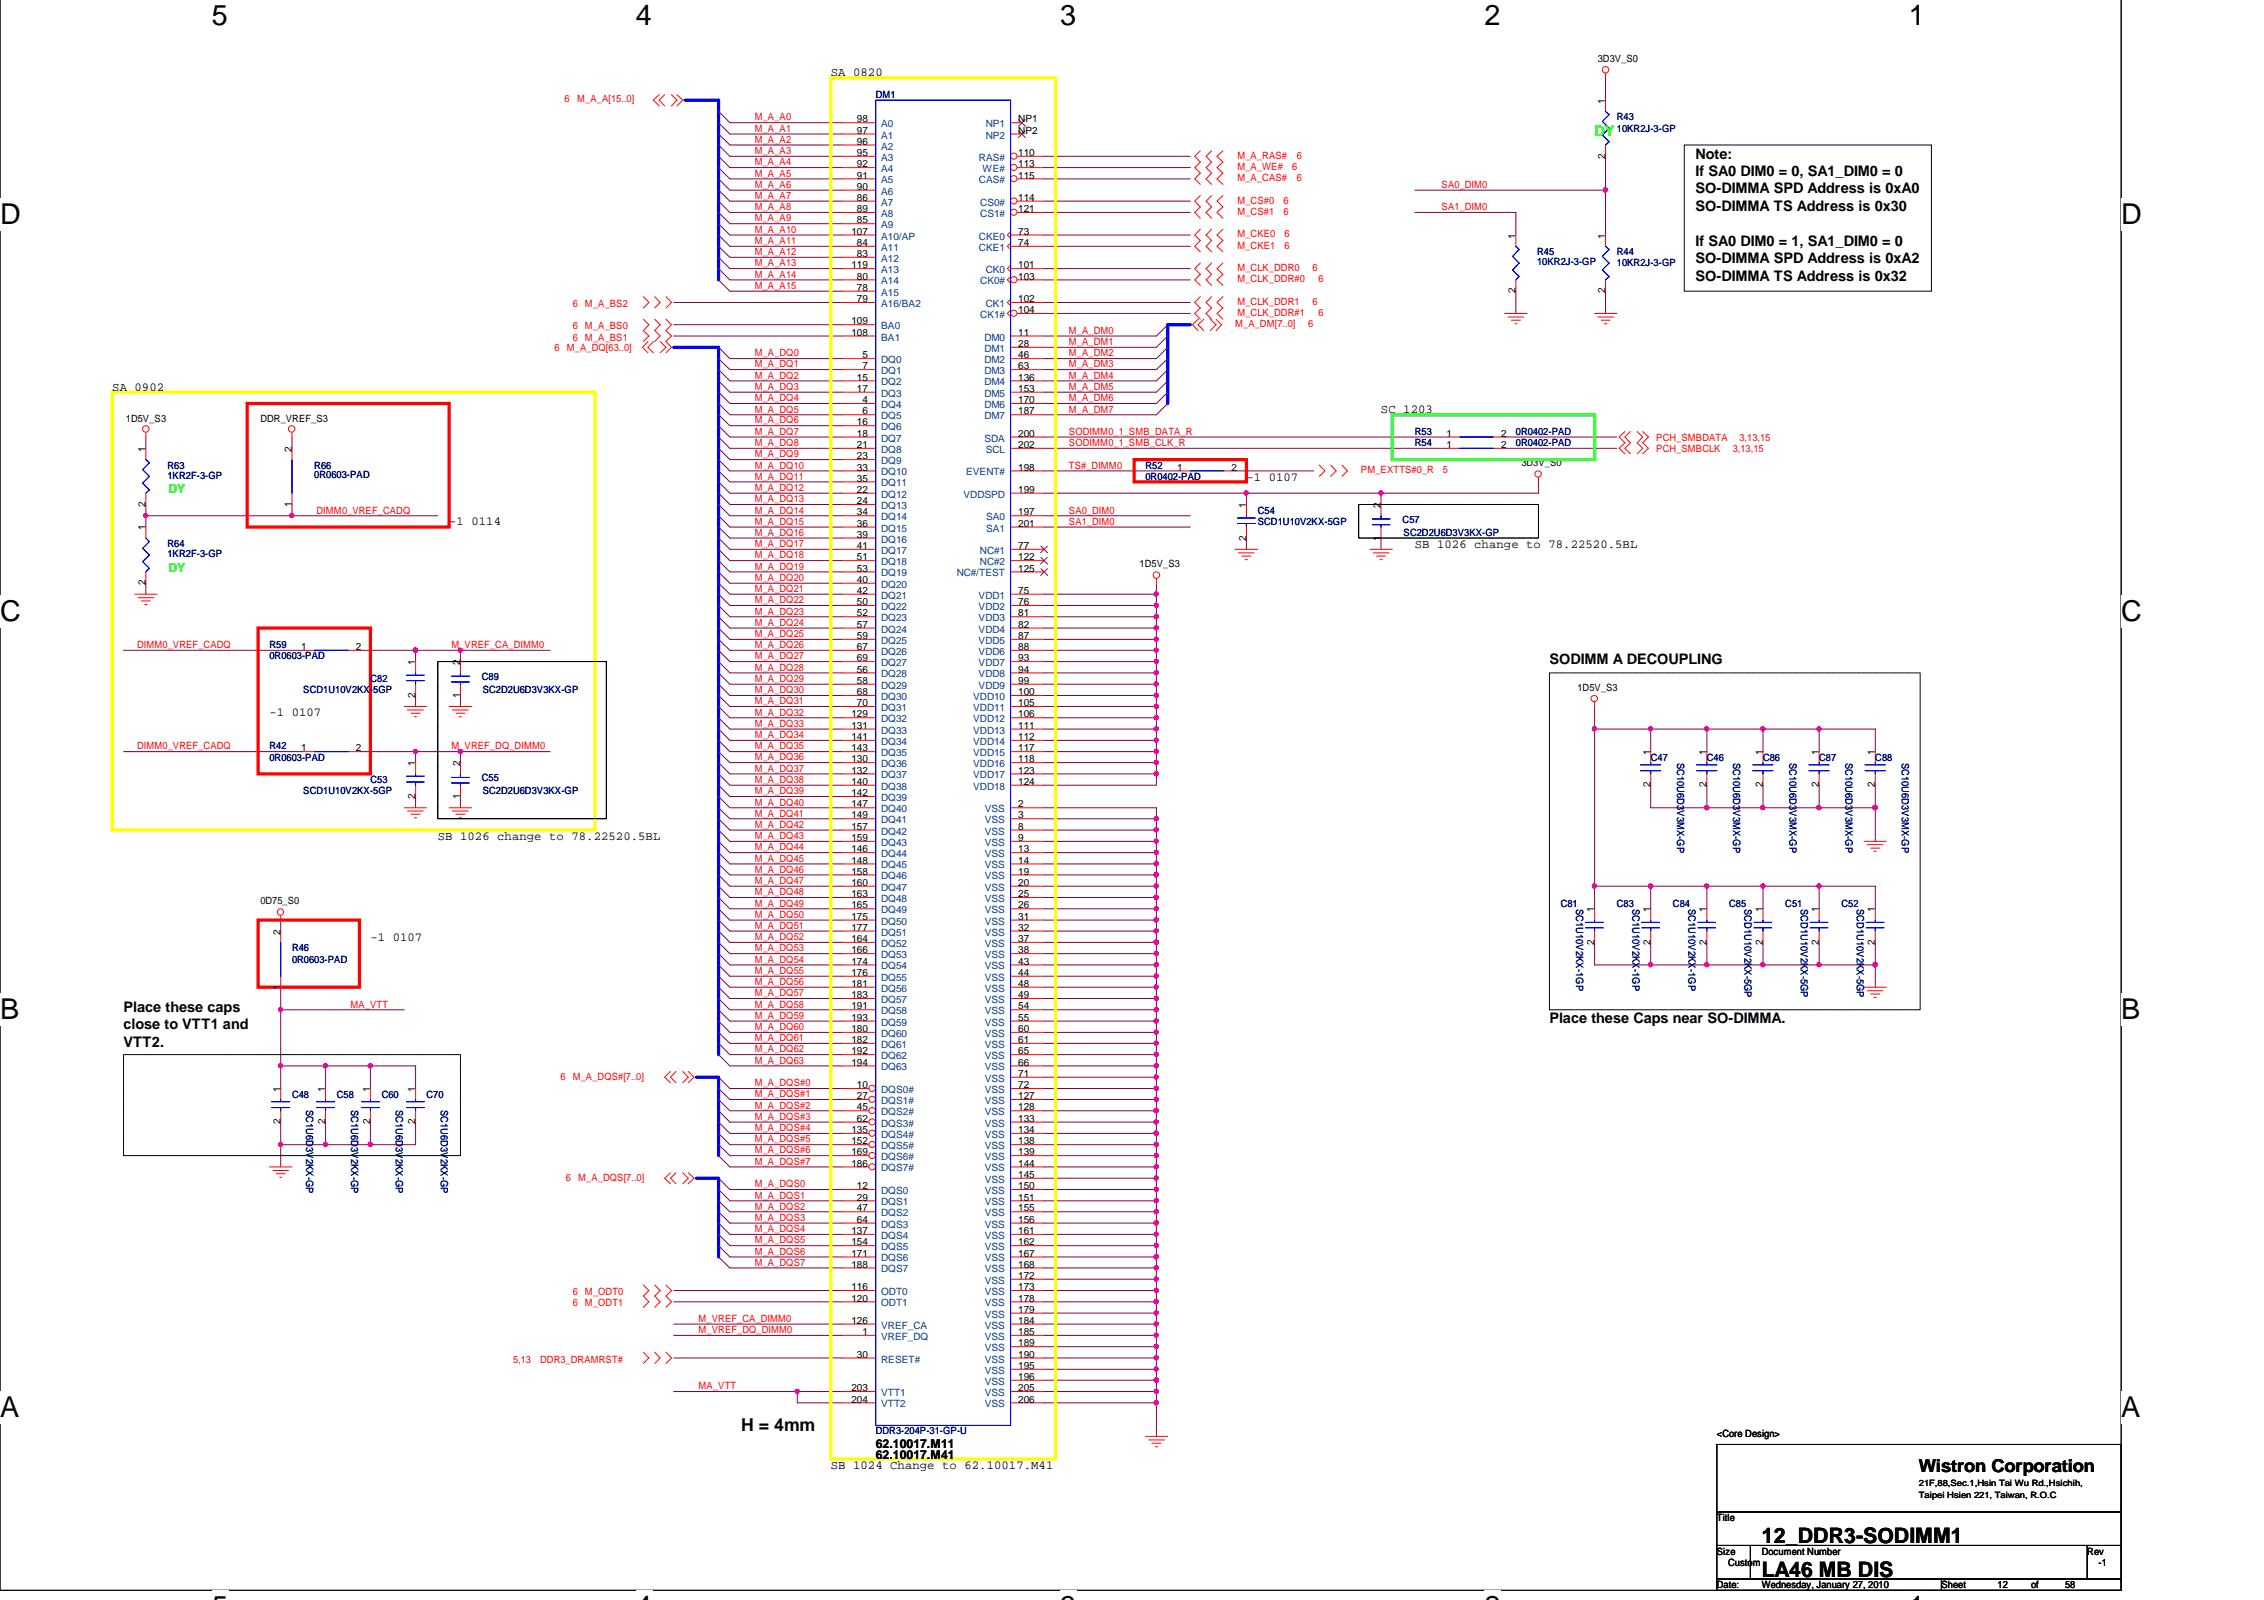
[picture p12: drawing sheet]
<svg xmlns="http://www.w3.org/2000/svg" width="297mm" height="210mm" viewBox="0 0 297 210" stroke-linecap="round" stroke-linejoin="round" font-family="sans-serif">
<defs><g id="words">
<g font-size="3.8">
<text x="27.8" y="3.3">5</text>
<text x="83.4" y="3.3">4</text>
<text x="139.1" y="3.3">3</text>
<text x="194.8" y="3.3">2</text>
<text x="250.4" y="3.3">1</text>
<text x="0" y="29.4">D</text>
<text x="278.3" y="29.4">D</text>
<text x="0" y="81.5">C</text>
<text x="278.3" y="81.5">C</text>
<text x="0" y="133.7">B</text>
<text x="278.3" y="133.7">B</text>
<text x="0" y="185.9">A</text>
<text x="278.3" y="185.9">A</text>
</g>
<g font-size="2.8">
<text x="231.1" y="202.4">12_DDR3-SODIMM1</text>
<text x="231.1" y="206.9">LA46 MB DIS</text>
</g>
<g font-size="2.3">
<text x="97.2" y="187.7">H = 4mm</text>
<text x="251.8" y="193.1">Wistron Corporation</text>
</g>
<text font-size="1.9" fill="#0f0" x="209.2" y="17.9">DY</text>
<g font-size="1.9">
<text x="222.5" y="20.8">Note:</text>
<text x="222.5" y="23.1">If SA0 DIM0 = 0, SA1_DIM0 = 0</text>
<text x="222.5" y="25.4">SO-DIMMA SPD Address is 0xA0</text>
<text x="222.5" y="27.7">SO-DIMMA TS Address is 0x30</text>
<text x="222.5" y="32.2">If SA0 DIM0 = 1, SA1_DIM0 = 0</text>
<text x="222.5" y="34.5">SO-DIMMA SPD Address is 0xA2</text>
<text x="222.5" y="36.8">SO-DIMMA TS Address is 0x32</text>
<text x="203.3" y="87.1">SODIMM A DECOUPLING</text>
<text x="16.2" y="132.8">Place these caps</text>
<text x="16.2" y="135.1">close to VTT1 and</text>
<text x="16.2" y="137.3">VTT2.</text>
<text x="203.3" y="134.3">Place these Caps near SO-DIMMA.</text>
</g>
<g font-size="1.6">
<text x="109" y="10">SA 0820</text>
<text x="14.7" y="51.2">SA 0902</text>
<text x="181.2" y="54.2">SC 1203</text>
<text x="163.5" y="63">-1 0107</text>
<text x="58.9" y="68.9">-1 0114</text>
<text x="185.6" y="71.9">SB 1026 change to 78.22520.5BL</text>
<text x="35.3" y="94">-1 0107</text>
<text x="57.4" y="110.2">SB 1026 change to 78.22520.5BL</text>
<text x="48.6" y="123.4">-1 0107</text>
<text x="114.9" y="190">62.10017.M11</text>
<text x="114.9" y="191.4">62.10017.M41</text>
<text x="109" y="192.7">SB 1024 Change to 62.10017.M41</text>
</g>
<g font-size="1.6" fill="#0f0">
<text x="22.1" y="64.7">DY</text>
<text x="22.1" y="75.1">DY</text>
</g>
<g font-size="1.3">
<text x="209.6" y="8.1">3D3V_S0</text>
<text x="112.4" y="16.1">98</text>
<text x="112.4" y="17.5">97</text>
<text x="133.6" y="16.1">NP1</text>
<text x="133.6" y="17.5">NP2</text>
<text x="210.6" y="13.6" transform="rotate(-90 210.6 13.6)">1</text>
<text x="112.4" y="19">96</text>
<text x="112.4" y="20.5">95</text>
<text x="112.4" y="21.9">92</text>
<text x="112.4" y="23.4">91</text>
<text x="133.6" y="20.5">110</text>
<text x="133.6" y="21.9">113</text>
<text x="133.6" y="23.4">115</text>
<text x="210.6" y="20.8" transform="rotate(-90 210.6 20.8)">2</text>
<text x="112.4" y="24.9">90</text>
<text x="112.4" y="26.3">86</text>
<text x="112.4" y="27.8">89</text>
<text x="112.4" y="29.3">85</text>
<text x="133.6" y="26.3">114</text>
<text x="133.6" y="27.8">121</text>
<text x="111.7" y="30.8">107</text>
<text x="111.7" y="35.2">119</text>
<text x="112.4" y="32.3">84</text>
<text x="112.4" y="33.7">83</text>
<text x="133.6" y="30.8">73</text>
<text x="133.6" y="32.3">74</text>
<text x="133.6" y="35.2">101</text>
<text x="198.8" y="31.3" transform="rotate(-90 198.8 31.3)">1</text>
<text x="210.6" y="31.3" transform="rotate(-90 210.6 31.3)">1</text>
<text x="112.4" y="36.7">80</text>
<text x="112.4" y="38.2">78</text>
<text x="112.4" y="39.6">79</text>
<text x="133.6" y="36.7">103</text>
<text x="133.6" y="39.6">102</text>
<text x="133.6" y="41.1">104</text>
<text x="198.8" y="38.5" transform="rotate(-90 198.8 38.5)">2</text>
<text x="210.6" y="38.5" transform="rotate(-90 210.6 38.5)">2</text>
<text x="111.7" y="42.6">109</text>
<text x="111.7" y="44">108</text>
<text x="113.2" y="47">5</text>
<text x="133.6" y="44">11</text>
<text x="133.6" y="45.5">28</text>
<text x="133.6" y="47">46</text>
<text x="112.4" y="49.9">15</text>
<text x="112.4" y="51.4">17</text>
<text x="113.2" y="48.4">7</text>
<text x="113.2" y="52.9">4</text>
<text x="133.6" y="48.4">63</text>
<text x="133.6" y="49.9">136</text>
<text x="133.6" y="51.4">153</text>
<text x="133.6" y="52.9">170</text>
<text x="16.5" y="55.3">1D5V_S3</text>
<text x="19.1" y="59.3" transform="rotate(-90 19.1 59.3)">1</text>
<text x="34.2" y="55.3">DDR_VREF_S3</text>
<text x="38.3" y="59.3" transform="rotate(-90 38.3 59.3)">2</text>
<text x="112.4" y="55.8">16</text>
<text x="112.4" y="57.3">18</text>
<text x="112.4" y="58.8">21</text>
<text x="113.2" y="54.4">6</text>
<text x="133.6" y="54.4">187</text>
<text x="133.6" y="57.3">200</text>
<text x="133.6" y="58.8">202</text>
<text x="189.8" y="58.8">1</text>
<text x="189.8" y="57.3">1</text>
<text x="196.9" y="58.8">2</text>
<text x="196.9" y="57.3">2</text>
<text x="112.4" y="60.3">23</text>
<text x="112.4" y="61.7">33</text>
<text x="112.4" y="63.2">35</text>
<text x="112.4" y="64.7">22</text>
<text x="133.6" y="64.7">199</text>
<text x="133.6" y="61.7">198</text>
<text x="154.4" y="61.7">1</text>
<text x="161.6" y="61.7">2</text>
<text x="199.6" y="61.2">3D3V_S0</text>
<text x="19.1" y="69.6" transform="rotate(-90 19.1 69.6)">1</text>
<text x="19.1" y="66.5" transform="rotate(-90 19.1 66.5)">2</text>
<text x="38.3" y="66.5" transform="rotate(-90 38.3 66.5)">1</text>
<text x="112.4" y="66.1">24</text>
<text x="112.4" y="67.6">34</text>
<text x="112.4" y="69.1">36</text>
<text x="112.4" y="70.5">39</text>
<text x="133.6" y="67.6">197</text>
<text x="133.6" y="69.1">201</text>
<text x="163.5" y="70.9" transform="rotate(-90 163.5 70.9)">2</text>
<text x="163.5" y="66.6" transform="rotate(-90 163.5 66.6)">1</text>
<text x="181.1" y="70.9" transform="rotate(-90 181.1 70.9)">1</text>
<text x="181.1" y="66.6" transform="rotate(-90 181.1 66.6)">2</text>
<text x="19.1" y="76.8" transform="rotate(-90 19.1 76.8)">2</text>
<text x="112.4" y="72">41</text>
<text x="112.4" y="73.5">51</text>
<text x="112.4" y="75">53</text>
<text x="112.4" y="76.5">40</text>
<text x="112.4" y="77.9">42</text>
<text x="133.6" y="72">77</text>
<text x="133.6" y="73.5">122</text>
<text x="133.6" y="75">125</text>
<text x="133.6" y="77.9">75</text>
<text x="149.5" y="74.4">1D5V_S3</text>
<text x="112.4" y="79.4">50</text>
<text x="112.4" y="80.9">52</text>
<text x="112.4" y="82.4">57</text>
<text x="112.4" y="83.8">59</text>
<text x="133.6" y="80.9">81</text>
<text x="133.6" y="82.4">82</text>
<text x="133.6" y="83.8">87</text>
<text x="133.6" y="79.4">76</text>
<text x="39.5" y="85.3">1</text>
<text x="46.7" y="85.3">2</text>
<text x="54.5" y="87.3" transform="rotate(-90 54.5 87.3)">1</text>
<text x="60.4" y="87.3" transform="rotate(-90 60.4 87.3)">2</text>
<text x="112.4" y="85.3">67</text>
<text x="112.4" y="86.8">69</text>
<text x="112.4" y="88.2">56</text>
<text x="112.4" y="89.7">58</text>
<text x="133.6" y="85.3">88</text>
<text x="133.6" y="86.8">93</text>
<text x="133.6" y="88.2">94</text>
<text x="133.6" y="89.7">99</text>
<text x="54.5" y="91.5" transform="rotate(-90 54.5 91.5)">2</text>
<text x="60.4" y="91.5" transform="rotate(-90 60.4 91.5)">1</text>
<text x="111.7" y="94.1">129</text>
<text x="111.7" y="95.6">131</text>
<text x="112.4" y="91.2">68</text>
<text x="112.4" y="92.6">70</text>
<text x="133.6" y="91.2">100</text>
<text x="133.6" y="95.6">111</text>
<text x="133.6" y="92.6">105</text>
<text x="133.6" y="94.1">106</text>
<text x="207" y="90.6">1D5V_S3</text>
<text x="39.5" y="98.6">1</text>
<text x="46.7" y="98.6">2</text>
<text x="54.5" y="100.5" transform="rotate(-90 54.5 100.5)">1</text>
<text x="60.4" y="100.5" transform="rotate(-90 60.4 100.5)">2</text>
<text x="111.7" y="97.1">141</text>
<text x="111.7" y="98.6">143</text>
<text x="111.7" y="100">130</text>
<text x="111.7" y="101.5">132</text>
<text x="133.6" y="97.1">112</text>
<text x="133.6" y="98.6">117</text>
<text x="133.6" y="100">118</text>
<text x="133.6" y="101.5">123</text>
<text x="216.5" y="99" transform="rotate(-90 216.5 99)">1</text>
<text x="223.9" y="99" transform="rotate(-90 223.9 99)">1</text>
<text x="231.3" y="99" transform="rotate(-90 231.3 99)">1</text>
<text x="238.6" y="99" transform="rotate(-90 238.6 99)">1</text>
<text x="246" y="99" transform="rotate(-90 246 99)">1</text>
<text x="54.5" y="104.8" transform="rotate(-90 54.5 104.8)">2</text>
<text x="60.4" y="104.8" transform="rotate(-90 60.4 104.8)">1</text>
<text x="111.7" y="103">140</text>
<text x="111.7" y="104.5">142</text>
<text x="111.7" y="105.9">147</text>
<text x="111.7" y="107.4">149</text>
<text x="133.6" y="105.9">2</text>
<text x="133.6" y="103">124</text>
<text x="133.6" y="107.4">3</text>
<text x="216.5" y="103.3" transform="rotate(-90 216.5 103.3)">2</text>
<text x="223.9" y="103.3" transform="rotate(-90 223.9 103.3)">2</text>
<text x="231.3" y="103.3" transform="rotate(-90 231.3 103.3)">2</text>
<text x="238.6" y="103.3" transform="rotate(-90 238.6 103.3)">2</text>
<text x="246" y="103.3" transform="rotate(-90 246 103.3)">2</text>
<text x="111.7" y="108.9">157</text>
<text x="111.7" y="110.3">159</text>
<text x="111.7" y="111.8">146</text>
<text x="111.7" y="113.3">148</text>
<text x="133.6" y="108.9">8</text>
<text x="133.6" y="110.3">9</text>
<text x="133.6" y="111.8">13</text>
<text x="133.6" y="113.3">14</text>
<text x="34.2" y="118.6">0D75_S0</text>
<text x="111.7" y="114.7">158</text>
<text x="111.7" y="116.2">160</text>
<text x="111.7" y="117.7">163</text>
<text x="111.7" y="119.2">165</text>
<text x="133.6" y="114.7">19</text>
<text x="133.6" y="116.2">20</text>
<text x="133.6" y="117.7">25</text>
<text x="133.6" y="119.2">26</text>
<text x="209.2" y="119.7" transform="rotate(-90 209.2 119.7)">1</text>
<text x="216.5" y="119.7" transform="rotate(-90 216.5 119.7)">1</text>
<text x="223.9" y="119.7" transform="rotate(-90 223.9 119.7)">1</text>
<text x="231.3" y="119.7" transform="rotate(-90 231.3 119.7)">1</text>
<text x="238.6" y="119.7" transform="rotate(-90 238.6 119.7)">1</text>
<text x="246" y="119.7" transform="rotate(-90 246 119.7)">1</text>
<text x="36.8" y="122.6" transform="rotate(-90 36.8 122.6)">2</text>
<text x="111.7" y="120.7">175</text>
<text x="111.7" y="122.1">177</text>
<text x="111.7" y="123.6">164</text>
<text x="111.7" y="125.1">166</text>
<text x="133.6" y="120.7">31</text>
<text x="133.6" y="122.1">32</text>
<text x="133.6" y="123.6">37</text>
<text x="133.6" y="125.1">38</text>
<text x="209.2" y="123.9" transform="rotate(-90 209.2 123.9)">2</text>
<text x="216.5" y="123.9" transform="rotate(-90 216.5 123.9)">2</text>
<text x="223.9" y="123.9" transform="rotate(-90 223.9 123.9)">2</text>
<text x="231.3" y="123.9" transform="rotate(-90 231.3 123.9)">2</text>
<text x="238.6" y="123.9" transform="rotate(-90 238.6 123.9)">2</text>
<text x="246" y="123.9" transform="rotate(-90 246 123.9)">2</text>
<text x="36.8" y="129.9" transform="rotate(-90 36.8 129.9)">1</text>
<text x="111.7" y="126.5">174</text>
<text x="111.7" y="128">176</text>
<text x="111.7" y="129.5">181</text>
<text x="111.7" y="131">183</text>
<text x="133.6" y="126.5">43</text>
<text x="133.6" y="128">44</text>
<text x="133.6" y="129.5">48</text>
<text x="133.6" y="131">49</text>
<text x="111.7" y="132.4">191</text>
<text x="111.7" y="133.9">193</text>
<text x="111.7" y="135.4">180</text>
<text x="111.7" y="136.8">182</text>
<text x="133.6" y="132.4">54</text>
<text x="133.6" y="133.9">55</text>
<text x="133.6" y="135.4">60</text>
<text x="133.6" y="136.8">61</text>
<text x="36.8" y="143.2" transform="rotate(-90 36.8 143.2)">1</text>
<text x="42.7" y="143.2" transform="rotate(-90 42.7 143.2)">1</text>
<text x="48.6" y="143.2" transform="rotate(-90 48.6 143.2)">1</text>
<text x="54.5" y="143.2" transform="rotate(-90 54.5 143.2)">1</text>
<text x="111.7" y="138.3">192</text>
<text x="111.7" y="139.8">194</text>
<text x="112.4" y="142.8">10</text>
<text x="133.6" y="138.3">65</text>
<text x="133.6" y="139.8">66</text>
<text x="133.6" y="141.3">71</text>
<text x="133.6" y="142.8">72</text>
<text x="36.8" y="147.5" transform="rotate(-90 36.8 147.5)">2</text>
<text x="42.7" y="147.5" transform="rotate(-90 42.7 147.5)">2</text>
<text x="48.6" y="147.5" transform="rotate(-90 48.6 147.5)">2</text>
<text x="54.5" y="147.5" transform="rotate(-90 54.5 147.5)">2</text>
<text x="111.7" y="148.6">135</text>
<text x="112.4" y="144.2">27</text>
<text x="112.4" y="145.7">45</text>
<text x="112.4" y="147.2">62</text>
<text x="133.6" y="144.2">127</text>
<text x="133.6" y="145.7">128</text>
<text x="133.6" y="148.6">134</text>
<text x="133.6" y="147.2">133</text>
<text x="111.7" y="150.1">152</text>
<text x="111.7" y="151.6">169</text>
<text x="111.7" y="153">186</text>
<text x="133.6" y="150.1">138</text>
<text x="133.6" y="151.6">139</text>
<text x="133.6" y="153">144</text>
<text x="133.6" y="154.5">145</text>
<text x="111.7" y="161.9">137</text>
<text x="112.4" y="156">12</text>
<text x="112.4" y="157.5">29</text>
<text x="112.4" y="158.9">47</text>
<text x="112.4" y="160.4">64</text>
<text x="133.6" y="157.5">151</text>
<text x="133.6" y="156">150</text>
<text x="133.6" y="158.9">155</text>
<text x="133.6" y="160.4">156</text>
<text x="133.6" y="161.9">161</text>
<text x="111.7" y="163.4">154</text>
<text x="111.7" y="164.9">171</text>
<text x="111.7" y="166.3">188</text>
<text x="133.6" y="163.4">162</text>
<text x="133.6" y="164.9">167</text>
<text x="133.6" y="166.3">168</text>
<text x="133.6" y="167.8">172</text>
<text x="111.7" y="169.3">116</text>
<text x="111.7" y="170.7">120</text>
<text x="111.7" y="173.7">126</text>
<text x="133.6" y="169.3">173</text>
<text x="133.6" y="172.2">179</text>
<text x="133.6" y="170.7">178</text>
<text x="133.6" y="173.7">184</text>
<text x="112.4" y="178.1">30</text>
<text x="113.2" y="175.1">1</text>
<text x="133.6" y="175.1">185</text>
<text x="133.6" y="176.6">189</text>
<text x="133.6" y="178.1">190</text>
<text x="133.6" y="179.6">195</text>
<text x="111.7" y="182.5">203</text>
<text x="111.7" y="184">204</text>
<text x="133.6" y="181">196</text>
<text x="133.6" y="182.5">205</text>
<text x="133.6" y="184">206</text>
<text x="225.3" y="188.5">&lt;Core Design&gt;</text>
<text x="225.3" y="199.5">Title</text>
<text x="225.3" y="203.9">Size</text>
<text x="231.1" y="203.9">Document Number</text>
<text x="273.9" y="203.9">Rev</text>
<text x="225.3" y="208.3">Date:</text>
<text x="226.7" y="205.4">Custom</text>
<text x="231.1" y="208.3">Wednesday, January 27, 2010</text>
<text x="254.7" y="208.3">Sheet</text>
<text x="262.1" y="208.3">12</text>
<text x="266.5" y="208.3">of</text>
<text x="270.9" y="208.3">58</text>
<text x="275.3" y="205.4">-1</text>
</g>
<g font-size="1.3" fill="#f00">
<text x="74.1" y="13.4">6</text>
<text x="75.7" y="13.4">M_A_A[15..0]</text>
<text x="99" y="17.3">M_A_A1</text>
<text x="99" y="15.8">M_A_A0</text>
<text x="99" y="18.7">M_A_A2</text>
<text x="99" y="20.2">M_A_A3</text>
<text x="99" y="21.7">M_A_A4</text>
<text x="99" y="23.2">M_A_A5</text>
<text x="162.3" y="22.3">M_A_WE#</text>
<text x="162.3" y="23.8">M_A_CAS#</text>
<text x="162.3" y="20.8">M_A_RAS#</text>
<text x="169.5" y="22.3">6</text>
<text x="170.1" y="23.8">6</text>
<text x="170.1" y="20.8">6</text>
<text x="99" y="26.1">M_A_A7</text>
<text x="99" y="27.6">M_A_A8</text>
<text x="99" y="29.1">M_A_A9</text>
<text x="99" y="24.7">M_A_A6</text>
<text x="162.3" y="26.7">M_CS#0</text>
<text x="162.3" y="28.2">M_CS#1</text>
<text x="168.4" y="26.7">6</text>
<text x="168.4" y="28.2">6</text>
<text x="189.1" y="24.7">SA0_DIM0</text>
<text x="189.1" y="27.6">SA1_DIM0</text>
<text x="99" y="30.5">M_A_A10</text>
<text x="99" y="32">M_A_A11</text>
<text x="99" y="34.9">M_A_A13</text>
<text x="99" y="33.5">M_A_A12</text>
<text x="162.3" y="31.1">M_CKE0</text>
<text x="162.3" y="32.6">M_CKE1</text>
<text x="162.3" y="35.5">M_CLK_DDR0</text>
<text x="168.5" y="31.1">6</text>
<text x="168.5" y="32.6">6</text>
<text x="172.2" y="35.5">6</text>
<text x="75.1" y="40.3">6</text>
<text x="76.8" y="40.3">M_A_BS2</text>
<text x="99" y="36.4">M_A_A14</text>
<text x="99" y="37.9">M_A_A15</text>
<text x="162.3" y="37">M_CLK_DDR#0</text>
<text x="162.3" y="40">M_CLK_DDR1</text>
<text x="162.3" y="41.5">M_CLK_DDR#1</text>
<text x="172.2" y="40">6</text>
<text x="173" y="37">6</text>
<text x="173" y="41.5">6</text>
<text x="72.8" y="46">6</text>
<text x="74.4" y="46">M_A_DQ[63..0]</text>
<text x="75.1" y="43.2">6</text>
<text x="75.1" y="44.7">6</text>
<text x="76.8" y="43.2">M_A_BS0</text>
<text x="76.8" y="44.7">M_A_BS1</text>
<text x="99" y="46.8">M_A_DQ0</text>
<text x="140.3" y="43.8">M_A_DM0</text>
<text x="140.3" y="45.3">M_A_DM1</text>
<text x="140.3" y="46.8">M_A_DM2</text>
<text x="162.1" y="42.9">M_A_DM[7..0]</text>
<text x="171.6" y="42.9">6</text>
<text x="99" y="48.2">M_A_DQ1</text>
<text x="99" y="49.7">M_A_DQ2</text>
<text x="99" y="51.2">M_A_DQ3</text>
<text x="99" y="52.6">M_A_DQ4</text>
<text x="140.3" y="49.7">M_A_DM4</text>
<text x="140.3" y="51.2">M_A_DM5</text>
<text x="140.3" y="52.6">M_A_DM6</text>
<text x="140.3" y="48.2">M_A_DM3</text>
<text x="99" y="54.1">M_A_DQ5</text>
<text x="99" y="55.6">M_A_DQ6</text>
<text x="99" y="57">M_A_DQ7</text>
<text x="99" y="58.5">M_A_DQ8</text>
<text x="140.3" y="58.5">SODIMM0_1_SMB_CLK_R</text>
<text x="140.3" y="54.1">M_A_DM7</text>
<text x="140.3" y="57">SODIMM0_1_SMB_DATA_R</text>
<text x="217.3" y="57.8">PCH_SMBDATA</text>
<text x="217.3" y="59.3">PCH_SMBCLK</text>
<text x="227.3" y="59.3">3,13,15</text>
<text x="228.2" y="57.8">3,13,15</text>
<text x="99" y="64.4">M_A_DQ12</text>
<text x="99" y="65.9">M_A_DQ13</text>
<text x="99" y="60">M_A_DQ9</text>
<text x="99" y="61.5">M_A_DQ10</text>
<text x="99" y="62.9">M_A_DQ11</text>
<text x="140.3" y="61.5">TS#_DIMM0</text>
<text x="178.6" y="62.1">PM_EXTTS#0_R</text>
<text x="189.3" y="62.1">5</text>
<text x="41.5" y="67.4">DIMM0_VREF_CADQ</text>
<text x="99" y="67.4">M_A_DQ14</text>
<text x="99" y="68.8">M_A_DQ15</text>
<text x="99" y="70.3">M_A_DQ16</text>
<text x="99" y="71.8">M_A_DQ17</text>
<text x="140.3" y="67.4">SA0_DIM0</text>
<text x="140.3" y="68.8">SA1_DIM0</text>
<text x="99" y="73.3">M_A_DQ18</text>
<text x="99" y="74.7">M_A_DQ19</text>
<text x="99" y="76.2">M_A_DQ20</text>
<text x="99" y="77.7">M_A_DQ21</text>
<text x="99" y="79.1">M_A_DQ22</text>
<text x="99" y="80.6">M_A_DQ23</text>
<text x="99" y="82.1">M_A_DQ24</text>
<text x="99" y="83.6">M_A_DQ25</text>
<text x="18" y="85">DIMM0_VREF_CADQ</text>
<text x="59.2" y="85">M_VREF_CA_DIMM0</text>
<text x="99" y="85">M_A_DQ26</text>
<text x="99" y="86.5">M_A_DQ27</text>
<text x="99" y="88">M_A_DQ28</text>
<text x="99" y="89.5">M_A_DQ29</text>
<text x="99" y="90.9">M_A_DQ30</text>
<text x="99" y="92.4">M_A_DQ31</text>
<text x="99" y="93.9">M_A_DQ32</text>
<text x="99" y="95.3">M_A_DQ33</text>
<text x="18" y="98.3">DIMM0_VREF_CADQ</text>
<text x="59.2" y="98.3">M_VREF_DQ_DIMM0</text>
<text x="99" y="96.8">M_A_DQ34</text>
<text x="99" y="98.3">M_A_DQ35</text>
<text x="99" y="99.8">M_A_DQ36</text>
<text x="99" y="101.2">M_A_DQ37</text>
<text x="99" y="105.7">M_A_DQ40</text>
<text x="99" y="107.1">M_A_DQ41</text>
<text x="99" y="102.7">M_A_DQ38</text>
<text x="99" y="104.2">M_A_DQ39</text>
<text x="99" y="108.6">M_A_DQ42</text>
<text x="99" y="110.1">M_A_DQ43</text>
<text x="99" y="111.6">M_A_DQ44</text>
<text x="99" y="113">M_A_DQ45</text>
<text x="99" y="114.5">M_A_DQ46</text>
<text x="99" y="116">M_A_DQ47</text>
<text x="99" y="117.4">M_A_DQ48</text>
<text x="99" y="118.9">M_A_DQ49</text>
<text x="99" y="120.4">M_A_DQ50</text>
<text x="99" y="121.8">M_A_DQ51</text>
<text x="99" y="123.3">M_A_DQ52</text>
<text x="99" y="124.8">M_A_DQ53</text>
<text x="99" y="126.3">M_A_DQ54</text>
<text x="99" y="127.8">M_A_DQ55</text>
<text x="99" y="129.2">M_A_DQ56</text>
<text x="99" y="130.7">M_A_DQ57</text>
<text x="46" y="132.2">MA_VTT</text>
<text x="99" y="132.2">M_A_DQ58</text>
<text x="99" y="133.7">M_A_DQ59</text>
<text x="99" y="135.1">M_A_DQ60</text>
<text x="99" y="136.6">M_A_DQ61</text>
<text x="73.5" y="141.6">6</text>
<text x="75.1" y="141.6">M_A_DQS#[7..0]</text>
<text x="99" y="142.5">M_A_DQS#0</text>
<text x="99" y="143.9">M_A_DQS#1</text>
<text x="99" y="138.1">M_A_DQ62</text>
<text x="99" y="139.5">M_A_DQ63</text>
<text x="99" y="149.9">M_A_DQS#5</text>
<text x="99" y="145.4">M_A_DQS#2</text>
<text x="99" y="146.9">M_A_DQS#3</text>
<text x="99" y="148.4">M_A_DQS#4</text>
<text x="74.3" y="154.9">6</text>
<text x="75.9" y="154.9">M_A_DQS[7..0]</text>
<text x="99" y="151.3">M_A_DQS#6</text>
<text x="99" y="152.8">M_A_DQS#7</text>
<text x="99" y="155.8">M_A_DQS0</text>
<text x="99" y="160.2">M_A_DQS3</text>
<text x="99" y="161.6">M_A_DQS4</text>
<text x="99" y="157.2">M_A_DQS1</text>
<text x="99" y="158.7">M_A_DQS2</text>
<text x="99" y="163.1">M_A_DQS5</text>
<text x="99" y="164.6">M_A_DQS6</text>
<text x="99" y="166">M_A_DQS7</text>
<text x="75.1" y="169.9">6</text>
<text x="75.1" y="171.4">6</text>
<text x="76.8" y="169.9">M_ODT0</text>
<text x="76.8" y="171.4">M_ODT1</text>
<text x="91.7" y="173.4">M_VREF_CA_DIMM0</text>
<text x="67.3" y="178.7">5,13</text>
<text x="70.9" y="178.7">DDR3_DRAMRST#</text>
<text x="91.7" y="174.9">M_VREF_DQ_DIMM0</text>
<text x="91.7" y="182.3">MA_VTT</text>
</g>
<g font-size="1.3" fill="#000080">
<text x="114.9" y="12.8">DM1</text>
<text x="212.1" y="15.8">R43</text>
<text x="212.1" y="17.3">10KR2J-3-GP</text>
<text x="201.7" y="33.5">R45</text>
<text x="201.7" y="34.8">10KR2J-3-GP</text>
<text x="212.1" y="33.5">R44</text>
<text x="212.1" y="34.9">10KR2J-3-GP</text>
<text x="185.6" y="58.5">R54</text>
<text x="185.6" y="57">R53</text>
<text x="198.9" y="58.5">0R0402-PAD</text>
<text x="198.9" y="57">0R0402-PAD</text>
<text x="22" y="61.5">R63</text>
<text x="22" y="62.8">1KR2F-3-GP</text>
<text x="41.2" y="61.5">R66</text>
<text x="41.2" y="62.7">0R0603-PAD</text>
<text x="150.3" y="61.5">R52</text>
<text x="150.3" y="63">0R0402-PAD</text>
<text x="22" y="71.8">R64</text>
<text x="165" y="67.4">C54</text>
<text x="165" y="68.8">SCD1U10V2KX-5GP</text>
<text x="184" y="68.6">C57</text>
<text x="184.1" y="70.3">SC2D2U6D3V3KX-GP</text>
<text x="22" y="73.1">1KR2F-3-GP</text>
<text x="35.3" y="85.1">R59</text>
<text x="35.3" y="86.5">0R0603-PAD</text>
<text x="48.6" y="89.5">C82</text>
<text x="63.2" y="89.2">C89</text>
<text x="39.8" y="90.9">SCD1U10V2KX-</text>
<text x="49" y="90.9">5GP</text>
<text x="63.3" y="90.9">SC2D2U6D3V3KX-GP</text>
<text x="35.3" y="98.3">R42</text>
<text x="35.3" y="99.8">0R0603-PAD</text>
<text x="216.6" y="99.8">C47</text>
<text x="220" y="100" transform="rotate(90 220 100)">SC10U6D3</text>
<text x="223.9" y="99.8">C46</text>
<text x="227.4" y="100" transform="rotate(90 227.4 100)">SC10U6D3</text>
<text x="231.3" y="99.8">C86</text>
<text x="234.8" y="100" transform="rotate(90 234.8 100)">SC10U6D3</text>
<text x="238.7" y="99.8">C87</text>
<text x="242.1" y="100" transform="rotate(90 242.1 100)">SC10U6D3</text>
<text x="246" y="99.8">C88</text>
<text x="249.5" y="100" transform="rotate(90 249.5 100)">SC10U6D3V3MX-GP</text>
<text x="39.8" y="104.2">SCD1U10V2KX-5GP</text>
<text x="48.6" y="102.7">C53</text>
<text x="63.2" y="102.4">C55</text>
<text x="63.3" y="104.2">SC2D2U6D3V3KX-GP</text>
<text x="220" y="106.3" transform="rotate(90 220 106.3)">V3MX-GP</text>
<text x="227.4" y="106.3" transform="rotate(90 227.4 106.3)">V3MX-GP</text>
<text x="234.8" y="106.3" transform="rotate(90 234.8 106.3)">V3MX-GP</text>
<text x="242.1" y="106.3" transform="rotate(90 242.1 106.3)">V3MX-GP</text>
<text x="204.8" y="118.9">C81</text>
<text x="206.8" y="119.2" transform="rotate(90 206.8 119.2)">SC1U10V2KX-1GP</text>
<text x="212.1" y="118.9">C83</text>
<text x="214.2" y="119.2" transform="rotate(90 214.2 119.2)">SC1U10V2KX-1GP</text>
<text x="219.5" y="118.9">C84</text>
<text x="221.5" y="119.2" transform="rotate(90 221.5 119.2)">SC1U10V2KX-1GP</text>
<text x="226.9" y="118.9">C85</text>
<text x="228.9" y="119.2" transform="rotate(90 228.9 119.2)">SCD1U10V2KX-5GP</text>
<text x="234.2" y="118.9">C51</text>
<text x="236.3" y="119.2" transform="rotate(90 236.3 119.2)">SCD1U10V2KX-5GP</text>
<text x="241.6" y="118.9">C52</text>
<text x="243.6" y="119.2" transform="rotate(90 243.6 119.2)">SCD1U10V2KX-5GP</text>
<text x="38.3" y="124.8">R46</text>
<text x="38.3" y="126.3">0R0603-PAD</text>
<text x="38.3" y="144">C48</text>
<text x="44.2" y="144">C58</text>
<text x="50.1" y="144">C60</text>
<text x="56" y="144">C70</text>
<text x="40.2" y="145.6" transform="rotate(90 40.2 145.6)">SC1U6D</text>
<text x="46.1" y="145.6" transform="rotate(90 46.1 145.6)">SC1U6D</text>
<text x="51.9" y="145.6" transform="rotate(90 51.9 145.6)">SC1U6D</text>
<text x="57.8" y="145.6" transform="rotate(90 57.8 145.6)">SC1U6D3V</text>
<text x="40.2" y="150.5" transform="rotate(90 40.2 150.5)">3V</text>
<text x="40.2" y="152" transform="rotate(90 40.2 152)">2KX-GP</text>
<text x="46.1" y="150.5" transform="rotate(90 46.1 150.5)">3V</text>
<text x="46.1" y="152" transform="rotate(90 46.1 152)">2KX-GP</text>
<text x="51.9" y="150.5" transform="rotate(90 51.9 150.5)">3V</text>
<text x="51.9" y="152" transform="rotate(90 51.9 152)">2KX-GP</text>
<text x="57.8" y="152" transform="rotate(90 57.8 152)">2KX-GP</text>
<text x="114.9" y="188.2">DDR3-204P-31-GP-U</text>
</g>
<g font-size="1.3" fill="#004080">
<text x="115.6" y="16.7">A0</text>
<text x="129.3" y="16.7">NP1</text>
<text x="115.6" y="18.2">A1</text>
<text x="115.6" y="19.6">A2</text>
<text x="115.6" y="21.1">A3</text>
<text x="115.6" y="22.6">A4</text>
<text x="128.4" y="21.1">RAS#</text>
<text x="128.9" y="22.6">WE#</text>
<text x="129.3" y="18.2">NP2</text>
<text x="115.6" y="24.1">A5</text>
<text x="115.6" y="25.5">A6</text>
<text x="115.6" y="27">A7</text>
<text x="115.6" y="28.5">A8</text>
<text x="115.6" y="29.9">A9</text>
<text x="128.4" y="24.1">CAS#</text>
<text x="128.6" y="27">CS0#</text>
<text x="128.6" y="28.5">CS1#</text>
<text x="115.6" y="31.4">A10/AP</text>
<text x="115.6" y="32.9">A11</text>
<text x="115.6" y="34.3">A12</text>
<text x="115.6" y="35.8">A13</text>
<text x="128.4" y="31.4">CKE0</text>
<text x="128.4" y="32.9">CKE1</text>
<text x="129.3" y="35.8">CK0</text>
<text x="115.6" y="37.3">A14</text>
<text x="115.6" y="38.8">A15</text>
<text x="115.6" y="40.3">A16/BA2</text>
<text x="128.6" y="37.3">CK0#</text>
<text x="128.6" y="41.7">CK1#</text>
<text x="129.3" y="40.3">CK1</text>
<text x="115.6" y="43.2">BA0</text>
<text x="115.6" y="44.7">BA1</text>
<text x="115.6" y="47.6">DQ0</text>
<text x="129.2" y="44.7">DM0</text>
<text x="129.2" y="46.2">DM1</text>
<text x="129.2" y="47.6">DM2</text>
<text x="115.6" y="49.1">DQ1</text>
<text x="115.6" y="50.6">DQ2</text>
<text x="115.6" y="52">DQ3</text>
<text x="115.6" y="53.5">DQ4</text>
<text x="129.2" y="49.1">DM3</text>
<text x="129.2" y="50.6">DM4</text>
<text x="129.2" y="52">DM5</text>
<text x="129.2" y="53.5">DM6</text>
<text x="115.6" y="55">DQ5</text>
<text x="115.6" y="56.4">DQ6</text>
<text x="115.6" y="57.9">DQ7</text>
<text x="115.6" y="59.4">DQ8</text>
<text x="129.2" y="55">DM7</text>
<text x="129.2" y="57.9">SDA</text>
<text x="129.3" y="59.4">SCL</text>
<text x="115.6" y="60.9">DQ9</text>
<text x="115.6" y="62.4">DQ10</text>
<text x="115.6" y="63.8">DQ11</text>
<text x="115.6" y="65.3">DQ12</text>
<text x="126.4" y="65.3">VDDSPD</text>
<text x="126.7" y="62.4">EVENT#</text>
<text x="115.6" y="66.8">DQ13</text>
<text x="115.6" y="68.3">DQ14</text>
<text x="115.6" y="69.7">DQ15</text>
<text x="115.6" y="71.2">DQ16</text>
<text x="129.4" y="68.3">SA0</text>
<text x="129.4" y="69.7">SA1</text>
<text x="115.6" y="72.7">DQ17</text>
<text x="115.6" y="74.1">DQ18</text>
<text x="115.6" y="75.6">DQ19</text>
<text x="115.6" y="77.1">DQ20</text>
<text x="125.5" y="75.6">NC#/TEST</text>
<text x="128.6" y="72.7">NC#1</text>
<text x="128.6" y="74.1">NC#2</text>
<text x="115.6" y="78.5">DQ21</text>
<text x="115.6" y="80">DQ22</text>
<text x="115.6" y="81.5">DQ23</text>
<text x="115.6" y="83">DQ24</text>
<text x="128.4" y="81.5">VDD3</text>
<text x="128.4" y="83">VDD4</text>
<text x="128.4" y="78.5">VDD1</text>
<text x="128.4" y="80">VDD2</text>
<text x="115.6" y="84.5">DQ25</text>
<text x="115.6" y="85.9">DQ26</text>
<text x="115.6" y="87.4">DQ27</text>
<text x="115.6" y="88.9">DQ28</text>
<text x="128.4" y="84.5">VDD5</text>
<text x="128.4" y="85.9">VDD6</text>
<text x="128.4" y="87.4">VDD7</text>
<text x="128.4" y="88.9">VDD8</text>
<text x="115.6" y="90.4">DQ29</text>
<text x="115.6" y="91.8">DQ30</text>
<text x="115.6" y="93.3">DQ31</text>
<text x="115.6" y="94.8">DQ32</text>
<text x="127.7" y="91.8">VDD10</text>
<text x="127.7" y="93.3">VDD11</text>
<text x="127.7" y="94.8">VDD12</text>
<text x="128.4" y="90.4">VDD9</text>
<text x="115.6" y="96.2">DQ33</text>
<text x="115.6" y="97.7">DQ34</text>
<text x="115.6" y="99.2">DQ35</text>
<text x="115.6" y="100.6">DQ36</text>
<text x="127.7" y="96.2">VDD13</text>
<text x="127.7" y="97.7">VDD14</text>
<text x="127.7" y="99.2">VDD15</text>
<text x="127.7" y="100.6">VDD16</text>
<text x="115.6" y="102.1">DQ37</text>
<text x="115.6" y="103.6">DQ38</text>
<text x="115.6" y="105.1">DQ39</text>
<text x="115.6" y="106.6">DQ40</text>
<text x="127.7" y="103.6">VDD18</text>
<text x="127.7" y="102.1">VDD17</text>
<text x="129.2" y="106.6">VSS</text>
<text x="115.6" y="108">DQ41</text>
<text x="115.6" y="109.5">DQ42</text>
<text x="115.6" y="111">DQ43</text>
<text x="115.6" y="112.5">DQ44</text>
<text x="115.6" y="113.9">DQ45</text>
<text x="129.2" y="108">VSS</text>
<text x="129.2" y="109.5">VSS</text>
<text x="129.2" y="111">VSS</text>
<text x="129.2" y="112.5">VSS</text>
<text x="129.2" y="113.9">VSS</text>
<text x="115.6" y="115.4">DQ46</text>
<text x="115.6" y="116.9">DQ47</text>
<text x="115.6" y="118.3">DQ48</text>
<text x="115.6" y="119.8">DQ49</text>
<text x="129.2" y="115.4">VSS</text>
<text x="129.2" y="116.9">VSS</text>
<text x="129.2" y="118.3">VSS</text>
<text x="129.2" y="119.8">VSS</text>
<text x="115.6" y="121.3">DQ50</text>
<text x="115.6" y="122.7">DQ51</text>
<text x="115.6" y="124.2">DQ52</text>
<text x="115.6" y="125.7">DQ53</text>
<text x="129.2" y="121.3">VSS</text>
<text x="129.2" y="122.7">VSS</text>
<text x="129.2" y="124.2">VSS</text>
<text x="129.2" y="125.7">VSS</text>
<text x="115.6" y="127.2">DQ54</text>
<text x="115.6" y="128.7">DQ55</text>
<text x="115.6" y="130.1">DQ56</text>
<text x="115.6" y="131.6">DQ57</text>
<text x="129.2" y="127.2">VSS</text>
<text x="129.2" y="128.7">VSS</text>
<text x="129.2" y="130.1">VSS</text>
<text x="129.2" y="131.6">VSS</text>
<text x="115.6" y="133.1">DQ58</text>
<text x="115.6" y="134.5">DQ59</text>
<text x="115.6" y="136">DQ60</text>
<text x="115.6" y="137.5">DQ61</text>
<text x="129.2" y="133.1">VSS</text>
<text x="129.2" y="134.5">VSS</text>
<text x="129.2" y="136">VSS</text>
<text x="129.2" y="137.5">VSS</text>
<text x="115.6" y="139">DQ62</text>
<text x="115.6" y="140.4">DQ63</text>
<text x="115.6" y="143.4">DQS0#</text>
<text x="129.2" y="139">VSS</text>
<text x="129.2" y="140.4">VSS</text>
<text x="129.2" y="141.9">VSS</text>
<text x="129.2" y="143.4">VSS</text>
<text x="115.6" y="144.8">DQS1#</text>
<text x="115.6" y="146.3">DQS2#</text>
<text x="115.6" y="147.8">DQS3#</text>
<text x="115.6" y="149.3">DQS4#</text>
<text x="129.2" y="144.8">VSS</text>
<text x="129.2" y="146.3">VSS</text>
<text x="129.2" y="149.3">VSS</text>
<text x="129.2" y="147.8">VSS</text>
<text x="115.6" y="150.8">DQS5#</text>
<text x="115.6" y="152.2">DQS6#</text>
<text x="115.6" y="153.7">DQS7#</text>
<text x="129.2" y="150.8">VSS</text>
<text x="129.2" y="152.2">VSS</text>
<text x="129.2" y="153.7">VSS</text>
<text x="129.2" y="155.2">VSS</text>
<text x="115.6" y="156.6">DQS0</text>
<text x="115.6" y="158.1">DQS1</text>
<text x="115.6" y="159.6">DQS2</text>
<text x="115.6" y="161.1">DQS3</text>
<text x="129.2" y="158.1">VSS</text>
<text x="129.2" y="156.6">VSS</text>
<text x="129.2" y="159.6">VSS</text>
<text x="129.2" y="161.1">VSS</text>
<text x="115.6" y="162.5">DQS4</text>
<text x="115.6" y="164">DQS5</text>
<text x="115.6" y="165.5">DQS6</text>
<text x="115.6" y="166.9">DQS7</text>
<text x="129.2" y="162.5">VSS</text>
<text x="129.2" y="164">VSS</text>
<text x="129.2" y="165.5">VSS</text>
<text x="129.2" y="166.9">VSS</text>
<text x="115.6" y="169.9">ODT0</text>
<text x="115.6" y="171.4">ODT1</text>
<text x="129.2" y="169.9">VSS</text>
<text x="129.2" y="168.4">VSS</text>
<text x="129.2" y="172.9">VSS</text>
<text x="129.2" y="171.4">VSS</text>
<text x="115.6" y="175.8">VREF_DQ</text>
<text x="115.6" y="174.3">VREF_CA</text>
<text x="115.6" y="178.7">RESET#</text>
<text x="129.2" y="175.8">VSS</text>
<text x="129.2" y="174.3">VSS</text>
<text x="129.2" y="177.3">VSS</text>
<text x="129.2" y="178.7">VSS</text>
<text x="115.6" y="183.1">VTT1</text>
<text x="115.6" y="184.6">VTT2</text>
<text x="129.2" y="180.2">VSS</text>
<text x="129.2" y="181.7">VSS</text>
<text x="129.2" y="183.1">VSS</text>
<text x="129.2" y="184.6">VSS</text>
</g>
<g font-size="1.1">
<text x="251.8" y="195">21F,88,Sec.1,Hsin Tai Wu Rd.,Hsichih,</text>
<text x="251.8" y="196.5">Taipei Hsien 221, Taiwan, R.O.C</text>
</g>
</g></defs>
<path d="M0 -.1v208.7h278.3v-208.7" fill="none" stroke="#000" stroke-width=".13"/>
<g fill="#fff">
<path d="M27.8 -.1h2.1v4.2h-2.1z"/>
<path d="M27.8 208.6h2.1v1.3h-2.1z"/>
<path d="M83.4 -.1h2.2v4.2h-2.2z"/>
<path d="M83.4 208.6h2.2v1.3h-2.2z"/>
<path d="M139.1 -.1h2.1v4.2h-2.1z"/>
<path d="M139.1 208.6h2.1v1.3h-2.1z"/>
<path d="M194.8 -.1h2.1v4.2h-2.1z"/>
<path d="M194.8 208.6h2.1v1.3h-2.1z"/>
<path d="M250.4 -.1h2.2v4.2h-2.2z"/>
<path d="M250.4 208.6h2.2v1.3h-2.2z"/>
<path d="M0 26h2.8v4.2h-2.8z"/>
<path d="M278.3 26h2.8v4.2h-2.8z"/>
<path d="M0 78.1h2.8v4.3h-2.8z"/>
<path d="M278.3 78.1h2.8v4.3h-2.8z"/>
<path d="M0 130.3h2.5v4.2h-2.5z"/>
<path d="M278.3 130.3h2.5v4.2h-2.5z"/>
<path d="M0 182.5h2.5v4.2h-2.5z"/>
<path d="M278.3 182.5h2.5v4.2h-2.5z"/>
</g>
<g fill="none" stroke="#800040" stroke-width=".13">
<path d="M94.3 16.1l1.5 1.5h14.7M94.3 17.6l1.5 1.4h14.7M94.3 19l1.5 1.5h14.7M94.3 14.6l1.5 1.5h14.7M210.7 10.2v2.9M88.4 39.7h22.1M94.3 23.5l1.5 1.4h14.7M94.3 26.4l1.5 1.5h14.7M94.3 29.4l1.5 1.4h14.7M94.3 20.5l1.5 1.5h14.7M94.3 30.8l1.5 1.5h14.7M94.3 22l1.5 1.5h14.7"/>
<path d="M94.3 33.8l1.5 1.4h14.7M94.3 24.9l1.5 1.5h14.7M94.3 27.9l1.5 1.5h14.7M94.3 35.2l1.5 1.5h14.7M94.3 36.7l1.5 1.5h14.7M94.3 32.3l1.5 1.5h14.7M137 27.9h19.2M137 20.5h19.2M137 30.8h19.2M137 22h19.2M137 32.3h19.2M137 39.7h19.2"/>
<path d="M137 23.5h19.2M137 35.2h19.2M137 26.4h19.2M137 36.7h19.2M185.6 24.9h25.1M185.6 27.9h13.3v2.9M198.9 38.2v2.9M210.7 20.5v10.3M210.7 38.2v2.9M19.1 57.3v1.5M38.3 57.3v1.5M88.4 44.1h22.1"/>
<path d="M88.4 42.6h22.1M94.3 48.5l1.5 1.5h14.7M94.3 55.9l1.5 1.4h14.7M94.3 45.6l1.5 1.4h14.7M94.3 50l1.5 1.4h14.7M94.3 57.3l1.5 1.5h14.7M94.3 47l1.5 1.5h14.7M94.3 51.4l1.5 1.5h14.7M94.3 52.9l1.5 1.5h14.7M94.3 54.4l1.5 1.5h14.7M94.3 58.8l1.5 1.5h14.7M137 57.3h53"/>
<path d="M137 58.8h53M137 41.1h19.2M153.2 48.5l-1.5 1.5h-14.7M153.2 45.6l-1.5 1.4h-14.7M153.2 50l-1.5 1.4h-14.7M153.2 47l-1.5 1.5h-14.7M153.2 42.6l-1.5 1.5h-14.7M153.2 51.4l-1.5 1.5h-14.7M153.2 44.1l-1.5 1.5h-14.7M153.2 52.9l-1.5 1.5h-14.7M197.4 57.3h14.7M197.4 58.8h14.7"/>
<path d="M19.1 67.7h38.3M19.1 66.2v2.9M19.1 76.5v1.4M38.3 66.2v1.5M94.3 63.2l1.5 1.5h14.7M94.3 64.7l1.5 1.5h14.7M94.3 66.2l1.5 1.5h14.7M94.3 67.7l1.5 1.4h14.7M94.3 79.4l1.5 1.5h14.7M94.3 69.1l1.5 1.5h14.7M94.3 70.6l1.5 1.5h14.7M94.3 72.1l1.5 1.4h14.7"/>
<path d="M94.3 73.5l1.5 1.5h14.7M94.3 60.3l1.5 1.5h14.7M94.3 75l1.5 1.5h14.7M94.3 76.5l1.5 1.4h14.7M94.3 77.9l1.5 1.5h14.7M94.3 61.8l1.5 1.4h14.7M137 67.7h19.2M137 69.1h19.2M137 61.8h17.7M137 77.9h14.7M137 79.4h14.7M151.7 76.5v26.5h-14.7"/>
<path d="M162.1 61.8h10.3M163.5 64.7v1.5M163.5 70.6v1.5M181.2 64.7v1.5M181.2 70.6v1.5M201.8 63.2v1.5h-64.8M16.2 85.3h23.6M16.2 98.6h23.6M47.2 85.3h25M47.2 98.6h25M54.5 85.3v1.5M54.5 91.2v1.5"/>
<path d="M54.5 98.6v1.4M60.4 85.3v1.5M60.4 91.2v1.5M60.4 98.6v1.4M94.3 83.9l1.5 1.4h14.7M94.3 94.2l1.5 1.4h14.7M94.3 97.1l1.5 1.5h14.7M94.3 98.6l1.5 1.4h14.7M94.3 95.6l1.5 1.5h14.7M94.3 80.9l1.5 1.5h14.7M94.3 82.4l1.5 1.5h14.7M94.3 85.3l1.5 1.5h14.7"/>
<path d="M94.3 86.8l1.5 1.5h14.7M94.3 88.3l1.5 1.5h14.7M94.3 89.8l1.5 1.4h14.7M94.3 91.2l1.5 1.5h14.7M94.3 92.7l1.5 1.5h14.7M137 85.3h14.7M137 95.6h14.7M137 98.6h14.7M137 97.1h14.7M137 80.9h14.7M137 82.4h14.7M137 83.9h14.7"/>
<path d="M137 86.8h14.7M137 88.3h14.7M137 89.8h14.7M137 91.2h14.7M137 92.7h14.7M137 94.2h14.7M209.2 92.7v26.5M209.2 95.6h36.8v3M216.6 95.6v3M223.9 95.6v3M231.3 95.6v3M238.7 95.6v3"/>
<path d="M54.5 104.5v1.5M60.4 104.5v1.5M94.3 104.5l1.5 1.5h14.7M94.3 114.8l1.5 1.5h14.7M94.3 119.2l1.5 1.5h14.7M94.3 116.3l1.5 1.4h14.7M94.3 117.7l1.5 1.5h14.7M94.3 106l1.5 1.4h14.7M94.3 107.4l1.5 1.5h14.7M94.3 108.9l1.5 1.5h14.7M94.3 110.4l1.5 1.5h14.7M94.3 111.9l1.5 1.4h14.7"/>
<path d="M94.3 113.3l1.5 1.5h14.7M94.3 100l1.5 1.5h14.7M94.3 101.5l1.5 1.5h14.7M94.3 103l1.5 1.5h14.7M137 106h14.7v82.4M137 116.3h14.7M137 117.7h14.7M137 119.2h14.7M137 107.4h14.7M137 108.9h14.7M137 110.4h14.7M137 100h14.7"/>
<path d="M137 111.9h14.7M137 113.3h14.7M137 114.8h14.7M137 101.5h14.7M209.2 116.3h36.8v2.9M216.6 103v3h29.4M216.6 116.3v2.9M223.9 103v3M223.9 116.3v2.9M231.3 103v3M231.3 116.3v2.9M238.7 103v3"/>
<path d="M238.7 116.3v2.9M246 103v7.4M36.8 139.8h17.7v3M36.8 120.7v1.4M36.8 129.5v13.3M36.8 132.5h16.2M42.7 139.8v3M48.6 139.8v3M94.3 125.1l1.5 1.5h14.7M94.3 131l1.5 1.5h14.7M94.3 138.4l1.5 1.4h14.7M94.3 120.7l1.5 1.4h14.7"/>
<path d="M94.3 126.6l1.5 1.5h14.7M94.3 122.1l1.5 1.5h14.7M94.3 123.6l1.5 1.5h14.7M94.3 132.5l1.5 1.5h14.7M94.3 128.1l1.5 1.4h14.7M94.3 129.5l1.5 1.5h14.7M94.3 136.9l1.5 1.5h14.7M94.3 134l1.5 1.4h14.7M94.3 135.4l1.5 1.5h14.7M137 126.6h14.7M137 132.5h14.7M137 139.8h14.7"/>
<path d="M137 120.7h14.7M137 122.1h14.7M137 128.1h14.7M137 123.6h14.7M137 125.1h14.7M137 134h14.7M137 129.5h14.7M137 131h14.7M137 138.4h14.7M137 135.4h14.7M137 136.9h14.7M209.2 123.6v3h36.8"/>
<path d="M216.6 123.6v3M223.9 123.6v3M231.3 123.6v3M238.7 123.6v3M246 123.6v5.9M36.8 147.2v5.9M42.7 147.2v3M48.6 147.2v3M54.5 147.2v3h-17.7M94.3 148.7l1.5 1.5h14.7M94.3 141.3l1.5 1.5h14.7M94.3 159l1.5 1.5h14.7"/>
<path d="M94.3 150.2l1.5 1.4h14.7M94.3 142.8l1.5 1.4h14.7M94.3 144.2l1.5 1.5h14.7M94.3 145.7l1.5 1.5h14.7M94.3 147.2l1.5 1.5h14.7M94.3 151.6l1.5 1.5h14.7M94.3 154.6l1.5 1.5h14.7M94.3 156.1l1.5 1.4h14.7M94.3 157.5l1.5 1.5h14.7M137 150.2h14.7M137 142.8h14.7M137 151.6h14.7"/>
<path d="M137 144.2h14.7M137 145.7h14.7M137 141.3h14.7M137 147.2h14.7M137 148.7h14.7M137 153.1h14.7M137 156.1h14.7M137 157.5h14.7M137 154.6h14.7M137 159h14.7M88.4 169.3h22.1M88.4 170.8h22.1"/>
<path d="M88.4 173.7h22.1M88.4 175.2h22.1M88.4 178.2h22.1M94.3 160.5l1.5 1.4h14.7M94.3 161.9l1.5 1.5h14.7M94.3 163.4l1.5 1.5h14.7M94.3 164.9l1.5 1.4h14.7M137 160.5h14.7M137 169.3h14.7M137 170.8h14.7M137 161.9h14.7M137 163.4h14.7"/>
<path d="M137 164.9h14.7M137 166.3h14.7M137 167.8h14.7M137 173.7h14.7M137 175.2h14.7M137 172.3h14.7M137 179.6h14.7M137 176.7h14.7M137 178.2h14.7M88.4 182.6h22.1M104.6 182.6v1.4h5.9M137 184h14.7"/>
<path d="M137 182.6h14.7M137 181.1h14.7"/>
</g>
<g fill="#f0f" stroke="#f0f" stroke-width=".13">
<circle cx="209.2" cy="116.2" r=".29"/>
<circle cx="209.2" cy="95.6" r=".29"/>
<circle cx="231.3" cy="95.6" r=".29"/>
<circle cx="223.9" cy="95.6" r=".29"/>
<circle cx="48.6" cy="150.1" r=".29"/>
<circle cx="246" cy="105.9" r=".29"/>
<circle cx="231.3" cy="126.6" r=".29"/>
<circle cx="246" cy="126.6" r=".29"/>
<circle cx="238.6" cy="116.2" r=".29"/>
<circle cx="231.3" cy="116.2" r=".29"/>
<circle cx="238.6" cy="126.6" r=".29"/>
<circle cx="238.6" cy="105.9" r=".29"/>
<circle cx="210.6" cy="24.9" r=".29"/>
<circle cx="60.4" cy="85.3" r=".29"/>
<circle cx="60.4" cy="98.6" r=".29"/>
<circle cx="54.5" cy="98.6" r=".29"/>
<circle cx="54.5" cy="85.3" r=".29"/>
<circle cx="36.8" cy="132.4" r=".29"/>
<circle cx="42.7" cy="150.1" r=".29"/>
<circle cx="36.8" cy="150.1" r=".29"/>
<circle cx="223.9" cy="105.9" r=".29"/>
<circle cx="36.8" cy="139.8" r=".29"/>
<circle cx="42.7" cy="139.8" r=".29"/>
<circle cx="231.3" cy="105.9" r=".29"/>
<circle cx="216.5" cy="95.6" r=".29"/>
<circle cx="48.6" cy="139.8" r=".29"/>
<circle cx="151.7" cy="120.7" r=".29"/>
<circle cx="151.7" cy="122.1" r=".29"/>
<circle cx="151.7" cy="117.7" r=".29"/>
<circle cx="151.7" cy="119.2" r=".29"/>
<circle cx="151.7" cy="128" r=".29"/>
<circle cx="151.7" cy="123.6" r=".29"/>
<circle cx="151.7" cy="95.6" r=".29"/>
<circle cx="151.7" cy="97.1" r=".29"/>
<circle cx="151.7" cy="80.9" r=".29"/>
<circle cx="151.7" cy="132.4" r=".29"/>
<circle cx="151.7" cy="133.9" r=".29"/>
<circle cx="151.7" cy="129.5" r=".29"/>
<circle cx="151.7" cy="131" r=".29"/>
<circle cx="151.7" cy="138.3" r=".29"/>
<circle cx="151.7" cy="139.8" r=".29"/>
<circle cx="151.7" cy="135.4" r=".29"/>
<circle cx="151.7" cy="136.9" r=".29"/>
<circle cx="151.7" cy="82.4" r=".29"/>
<circle cx="151.7" cy="172.2" r=".29"/>
<circle cx="151.7" cy="160.4" r=".29"/>
<circle cx="151.7" cy="173.7" r=".29"/>
<circle cx="151.7" cy="125.1" r=".29"/>
<circle cx="151.7" cy="170.8" r=".29"/>
<circle cx="151.7" cy="148.7" r=".29"/>
<circle cx="151.7" cy="98.6" r=".29"/>
<circle cx="151.7" cy="116.2" r=".29"/>
<circle cx="151.7" cy="89.7" r=".29"/>
<circle cx="151.7" cy="88.3" r=".29"/>
<circle cx="151.7" cy="91.2" r=".29"/>
<circle cx="151.7" cy="77.9" r=".29"/>
<circle cx="151.7" cy="83.8" r=".29"/>
<circle cx="151.7" cy="79.4" r=".29"/>
<circle cx="151.7" cy="144.2" r=".29"/>
<circle cx="151.7" cy="145.7" r=".29"/>
<circle cx="151.7" cy="141.3" r=".29"/>
<circle cx="151.7" cy="142.8" r=".29"/>
<circle cx="151.7" cy="151.6" r=".29"/>
<circle cx="151.7" cy="147.2" r=".29"/>
<circle cx="104.6" cy="182.5" r=".29"/>
<circle cx="151.7" cy="156" r=".29"/>
<circle cx="151.7" cy="157.5" r=".29"/>
<circle cx="151.7" cy="153.1" r=".29"/>
<circle cx="151.7" cy="154.5" r=".29"/>
<circle cx="151.7" cy="163.4" r=".29"/>
<circle cx="151.7" cy="158.9" r=".29"/>
<circle cx="151.7" cy="108.9" r=".29"/>
<circle cx="151.7" cy="110.4" r=".29"/>
<circle cx="151.7" cy="107.4" r=".29"/>
<circle cx="151.7" cy="101.5" r=".29"/>
<circle cx="151.7" cy="100" r=".29"/>
<circle cx="151.7" cy="167.8" r=".29"/>
<circle cx="151.7" cy="169.3" r=".29"/>
<circle cx="151.7" cy="164.9" r=".29"/>
<circle cx="151.7" cy="166.3" r=".29"/>
<circle cx="151.7" cy="86.8" r=".29"/>
<circle cx="151.7" cy="85.3" r=".29"/>
<circle cx="151.7" cy="114.8" r=".29"/>
<circle cx="151.7" cy="111.8" r=".29"/>
<circle cx="151.7" cy="113.3" r=".29"/>
<circle cx="151.7" cy="179.6" r=".29"/>
<circle cx="151.7" cy="181" r=".29"/>
<circle cx="151.7" cy="176.6" r=".29"/>
<circle cx="151.7" cy="178.1" r=".29"/>
<circle cx="151.7" cy="182.5" r=".29"/>
<circle cx="151.7" cy="184" r=".29"/>
<circle cx="151.7" cy="92.7" r=".29"/>
<circle cx="151.7" cy="94.1" r=".29"/>
<circle cx="181.2" cy="64.7" r=".29"/>
<circle cx="163.5" cy="64.7" r=".29"/>
<circle cx="216.5" cy="126.6" r=".29"/>
<circle cx="216.5" cy="116.2" r=".29"/>
<circle cx="223.9" cy="126.6" r=".29"/>
<circle cx="223.9" cy="116.2" r=".29"/>
<circle cx="238.6" cy="95.6" r=".29"/>
<circle cx="38.3" cy="67.6" r=".29"/>
<circle cx="19.1" cy="67.6" r=".29"/>
<circle cx="151.7" cy="175.2" r=".29"/>
<circle cx="151.7" cy="126.6" r=".29"/>
<circle cx="151.7" cy="161.9" r=".29"/>
<circle cx="151.7" cy="150.1" r=".29"/>
</g>
<path d="M89.9 13.1h4.4v23.6M88.4 45.6h5.9v92.8M156.2 42.6h-3v10.3M91.4 141.3h2.9v10.3M91.4 154.6h2.9v10.3" fill="none" stroke="#00f" stroke-width=".42"/>
<g fill="none" stroke="#f00" stroke-width=".13">
<path d="M86.5 12.4l-.8 .7 .8 .8M87.2 12.4l-.7 .7 .7 .8M88.1 12.4l.7 .7-.7 .8M88.8 12.4l.8 .7-.8 .8M110.5 16.1h4.4M110.5 17.6h4.4M110.5 19h4.4M157.5 19.8l-.7 .7 .7 .8-.7 .7 .7 .7-.7 .8 .7 .7M159 19.8l-.8 .7 .8 .8-.8 .7 .8 .7-.8 .8 .8 .7M160.4 19.8l-.7 .7 .7 .8-.7 .7 .7 .7-.7 .8 .7 .7M210.7 9.6v.6M210.7 13.1v1.5"/>
<path d="M210.7 19v1.5M84.4 38.9l.7 .8-.7 .7M85.9 38.9l.7 .8-.7 .7M87.4 38.9l.7 .8-.7 .7M110.5 20.5h4.4M110.5 22h4.4M110.5 23.5h4.4M110.5 24.9h4.4M110.5 26.4h4.4M110.5 27.9h4.4M110.5 29.4h4.4M110.5 30.8h4.4"/>
<path d="M110.5 32.3h4.4M110.5 33.8h4.4M110.5 35.2h4.4M110.5 36.7h4.4M110.5 38.2h4.4M110.5 39.7h4.4M157.5 25.7l-.7 .7 .7 .7-.7 .8 .7 .7M157.5 30.1l-.7 .7 .7 .8-.7 .7 .7 .7M157.5 34.5l-.7 .7 .7 .8-.7 .7 .7 .7M157.5 38.9l-.7 .8 .7 .7-.7 .7 .7 .8M159 25.7l-.8 .7 .8 .7-.8 .8 .8 .7M159 30.1l-.8 .7 .8 .8-.8 .7 .8 .7"/>
<path d="M159 34.5l-.8 .7 .8 .8-.8 .7 .8 .7M159 38.9l-.8 .8 .8 .7-.8 .7 .8 .8M160.4 25.7l-.7 .7 .7 .7-.7 .8 .7 .7M160.4 30.1l-.7 .7 .7 .8-.7 .7 .7 .7M160.4 34.5l-.7 .7 .7 .8-.7 .7 .7 .7M160.4 38.9l-.7 .8 .7 .7-.7 .7 .7 .8M210.7 30.8v1.5M210.7 36.7v1.5M19.1 56.7v.6M38.3 56.7v.6M84.4 41.9l.7 .7-.7 .8 .7 .7-.7 .7M85 44.8l-.7 .8 .7 .7"/>
<path d="M85.7 44.8l-.7 .8 .7 .7M85.9 41.9l.7 .7-.7 .8 .7 .7-.7 .7M86.6 44.8l.8 .8-.8 .7M87.4 41.9l.7 .7-.7 .8 .7 .7-.7 .7 .7 .8-.7 .7M110.5 58.8h4.4M110.5 42.6h4.4M110.5 44.1h4.4M110.5 47h4.4M110.5 48.5h4.4M110.5 50h4.4M110.5 51.4h4.4M110.5 52.9h4.4"/>
<path d="M110.5 54.4h4.4M110.5 55.9h4.4M110.5 57.3h4.4M157.2 41.9l-.7 .7 .7 .8M157.9 41.9l-.7 .7 .7 .8M158.8 41.9l.8 .7-.8 .8M159.6 41.9l.7 .7-.7 .8M190 58.8h1.5M195.9 58.8h1.5M197.4 41.1h3M197.9 41.6h2M198.3 42h1.2"/>
<path d="M198.8 42.5h.2M209.2 41.1h2.9M209.6 41.6h2.1M210.1 42h1.1M210.5 42.5h.3M213.2 56.6l-.8 .7 .8 .8-.8 .7 .8 .7M213.9 56.6l-.7 .7 .7 .8-.7 .7 .7 .7M214.8 56.6l.7 .7-.7 .8 .7 .7-.7 .7M215.5 56.6l.8 .7-.8 .8 .8 .7-.8 .7M17.7 77.9h2.9M18.1 78.4h2.1M18.5 78.8h1.2"/>
<path d="M19 79.3h.3M110.5 72.1h4.4M110.5 77.9h4.4M110.5 60.3h4.4M110.5 61.8h4.4M110.5 63.2h4.4M110.5 64.7h4.4M110.5 66.2h4.4M110.5 67.7h4.4M110.5 69.1h4.4M110.5 70.6h4.4M110.5 73.5h4.4"/>
<path d="M110.5 75h4.4M110.5 76.5h4.4M110.5 79.4h4.4M151.7 75.9v.6M162.1 72.1h2.9M162.5 72.5h2M162.9 73h1.2M163.4 73.4h.3M173.1 61l.7 .8-.7 .7M174.6 61l.7 .8-.7 .7M176.1 61l.7 .8-.7 .7M179.7 72.1h3"/>
<path d="M180.2 72.5h2M180.6 73h1.2M181.1 73.4h.3M181.2 66.2v1.5M181.2 69.1v1.5M201.8 62.6v.6M39.8 85.3h1.4M45.7 85.3h1.5M53 92.7h3M53.5 93.1h2M53.9 93.6h1.2M54.4 94h.3"/>
<path d="M58.9 92.7h3M59.4 93.1h2M59.8 93.6h1.2M60.2 94h.3M110.5 92.7h4.4M110.5 85.3h4.4M110.5 80.9h4.4M110.5 82.4h4.4M110.5 83.9h4.4M110.5 86.8h4.4M110.5 88.3h4.4M110.5 89.8h4.4"/>
<path d="M110.5 91.2h4.4M110.5 94.2h4.4M110.5 95.6h4.4M110.5 97.1h4.4M110.5 98.6h4.4M209.2 92.1v.6M238.7 98.6v1.4M53 106h3M53.5 106.4h2M53.9 106.8h1.2M54.4 107.3h.3M58.9 106h3"/>
<path d="M59.4 106.4h2M59.8 106.8h1.2M60.2 107.3h.3M110.5 110.4h4.4M110.5 106h4.4M110.5 100h4.4M110.5 101.5h4.4M110.5 103h4.4M110.5 104.5h4.4M110.5 107.4h4.4M110.5 108.9h4.4M110.5 111.9h4.4"/>
<path d="M110.5 113.3h4.4M110.5 114.8h4.4M110.5 116.3h4.4M110.5 117.7h4.4M110.5 119.2h4.4M216.6 119.2v1.5M238.7 101.5v1.5M238.7 119.2v1.5M244.6 110.4h2.9M245 110.8h2.1M245.4 111.3h1.2M245.9 111.7h.3"/>
<path d="M36.8 120.1v.6M110.5 129.5h4.4M110.5 120.7h4.4M110.5 122.1h4.4M110.5 123.6h4.4M110.5 125.1h4.4M110.5 126.6h4.4M110.5 128.1h4.4M110.5 131h4.4M110.5 132.5h4.4M110.5 134h4.4M110.5 135.4h4.4"/>
<path d="M110.5 136.9h4.4M110.5 138.4h4.4M110.5 139.8h4.4M216.6 122.1v1.5M238.7 122.1v1.5M244.6 129.5h2.9M245 130h2.1M245.4 130.4h1.2M245.9 130.9h.3M35.3 153.1h3M35.8 153.6h2M36.2 154h1.2"/>
<path d="M36.7 154.4h.3M42.7 142.8v1.4M42.7 145.7v1.5M54.5 142.8v1.4M54.5 145.7v1.5M88 140.6l-.8 .7 .8 .7M88 153.9l-.8 .7 .8 .7M88.7 140.6l-.7 .7 .7 .7M88.7 153.9l-.7 .7 .7 .7M89.6 140.6l.7 .7-.7 .7M89.6 153.9l.7 .7-.7 .7M90.3 140.6l.8 .7-.8 .7"/>
<path d="M90.3 153.9l.8 .7-.8 .7M84.4 177.4l.7 .8-.7 .7M84.4 168.6l.7 .7-.7 .7 .7 .8-.7 .7M85.9 177.4l.7 .8-.7 .7M85.9 168.6l.7 .7-.7 .7 .7 .8-.7 .7M87.4 177.4l.7 .8-.7 .7M87.4 168.6l.7 .7-.7 .7 .7 .8-.7 .7M150.3 188.4h2.9M150.7 188.9h2.1M151.1 189.3h1.2M151.6 189.8h.3"/>
<circle cx="210.6" cy="9.2" r=".43"/>
<circle cx="19.1" cy="56.3" r=".43"/>
<circle cx="38.3" cy="56.3" r=".43"/>
<circle cx="151.7" cy="75.4" r=".43"/>
<circle cx="201.8" cy="62.2" r=".42"/>
<circle cx="209.2" cy="91.6" r=".42"/>
<circle cx="36.8" cy="119.6" r=".42"/>
</g>
<path d="M221 19h32.4v19.2h-32.4zM178.3 66.2h23.5v4.4h-23.5zM57.4 86.8h22.1v20.6h-22.1zM225.3 189.5h53v8.8h-53zM225.3 198.3h53v4.4h-53zM225.3 202.7h4.4v4.5h-4.4zM225.3 207.2h29.4v1.4h-29.4zM229.7 202.7h44.2v4.5h-44.2zM254.7 207.2h23.6v1.4h-23.6zM273.9 202.7h4.4v4.5h-4.4z" fill="none" stroke="#000" stroke-width=".13"/>
<path d="M109 10.2h29.5v181.2h-29.5zM14.7 51.4h63.4v57.5h-63.4z" fill="none" stroke="#ff0" stroke-width=".42"/>
<path d="M203.3 88.3h48.6v44.2h-48.6zM16.2 138.4h44.2v13.2h-44.2z" fill="none" stroke="#000" stroke-width=".13" stroke-dasharray=".1 .1 0 .1"/>
<path d="M182.7 54.4h26.5v5.9h-26.5z" fill="none" stroke="#0f0" stroke-width=".42"/>
<path d="M32.4 52.9h26.5v16.2h-26.5zM148.8 60.3h14.7v2.9h-14.7zM33.9 82.4h14.7v19.1h-14.7zM33.9 120.7h13.3v8.8h-13.3z" fill="none" stroke="#f00" stroke-width=".42"/>
<g fill="none" stroke="#00f" stroke-width=".13">
<path d="M210.7 14.6l.4 .4-.9 .9 .9 .9-.9 .9 .9 .9-.4 .4M210.7 32.3l.4 .4-.9 .9 .9 .9-.9 .9 .9 .9-.4 .4M191.5 58.8h4.4M180 68.8h2.4M180 68.1h2.4M181.2 67.7v.4M181.2 68.8v.3M41.2 85.3h4.5M237.3 101.1h2.7M237.3 100.3h2.7M238.7 100v.3M238.7 101.1v.4"/>
<path d="M215.4 121h2.3M215.4 121.7h2.3M216.6 120.7v.3M216.6 121.7v.4M237.5 121h2.3M237.5 121.7h2.3M238.7 120.7v.3M238.7 121.7v.4M41.5 144.5h2.4M41.5 145.3h2.4M42.7 144.2v.3M42.7 145.3v.4"/>
<path d="M53.3 144.5h2.4M53.3 145.3h2.4M54.5 144.2v.3M54.5 145.3v.4"/>
</g>
<circle cx="114.4" cy="142.8" r=".42" fill="#fff" stroke="#f00" stroke-width=".13"/>
<path d="M110.5 142.8h3.5" fill="none" stroke="#f00" stroke-width=".13"/>
<circle cx="114.4" cy="144.2" r=".42" fill="#fff" stroke="#f00" stroke-width=".13"/>
<path d="M110.5 144.2h3.5" fill="none" stroke="#f00" stroke-width=".13"/>
<circle cx="114.4" cy="145.7" r=".42" fill="#fff" stroke="#f00" stroke-width=".13"/>
<path d="M110.5 145.7h3.5" fill="none" stroke="#f00" stroke-width=".13"/>
<circle cx="114.4" cy="147.2" r=".42" fill="#fff" stroke="#f00" stroke-width=".13"/>
<path d="M110.5 147.2h3.5" fill="none" stroke="#f00" stroke-width=".13"/>
<circle cx="114.4" cy="148.7" r=".42" fill="#fff" stroke="#f00" stroke-width=".13"/>
<path d="M110.5 148.7h3.5" fill="none" stroke="#f00" stroke-width=".13"/>
<circle cx="114.4" cy="150.1" r=".42" fill="#fff" stroke="#f00" stroke-width=".13"/>
<path d="M110.5 150.2h3.5" fill="none" stroke="#f00" stroke-width=".13"/>
<circle cx="114.4" cy="151.6" r=".42" fill="#fff" stroke="#f00" stroke-width=".13"/>
<path d="M110.5 151.6h3.5" fill="none" stroke="#f00" stroke-width=".13"/>
<circle cx="114.4" cy="153.1" r=".42" fill="#fff" stroke="#f00" stroke-width=".13"/>
<g fill="none" stroke="#f00" stroke-width=".13">
<path d="M132.6 16.1h1.5M132.6 17.6h1.5M132.6 106h4.4M110.5 153.1h3.5M110.5 156.1h4.4M110.5 157.5h4.4M110.5 159h4.4M110.5 160.5h4.4M110.5 161.9h4.4M110.5 163.4h4.4M110.5 164.9h4.4M110.5 166.3h4.4"/>
<path d="M110.5 169.3h4.4M110.5 170.8h4.4M110.5 175.2h4.4"/>
</g>
<path d="M133.6 15.7l.9 .9M133.6 17.2l.9 .8M134.5 15.7l-.9 .9M134.5 17.2l-.9 .8" fill="none" stroke="#804000" stroke-width=".13"/>
<circle cx="133" cy="20.5" r=".42" fill="#fff" stroke="#f00" stroke-width=".13"/>
<path d="M133.5 20.5h3.5" fill="none" stroke="#f00" stroke-width=".13"/>
<circle cx="133" cy="22" r=".42" fill="#fff" stroke="#f00" stroke-width=".13"/>
<path d="M133.5 22h3.5" fill="none" stroke="#f00" stroke-width=".13"/>
<circle cx="133" cy="23.4" r=".42" fill="#fff" stroke="#f00" stroke-width=".13"/>
<path d="M133.5 23.5h3.5" fill="none" stroke="#f00" stroke-width=".13"/>
<circle cx="133" cy="26.4" r=".42" fill="#fff" stroke="#f00" stroke-width=".13"/>
<path d="M133.5 26.4h3.5" fill="none" stroke="#f00" stroke-width=".13"/>
<circle cx="133" cy="27.8" r=".42" fill="#fff" stroke="#f00" stroke-width=".13"/>
<path d="M132.6 30.4l-.4 .4 .4 .5M132.6 30.8h4.4M132.6 31.9l-.4 .4 .4 .4M132.6 32.3h4.4M132.6 34.8l-.4 .4 .4 .5M132.6 35.2h4.4M132.6 36.3l-.4 .4 .4 .4M133.5 27.9h3.5" fill="none" stroke="#f00" stroke-width=".13"/>
<circle cx="133" cy="36.7" r=".42" fill="#fff" stroke="#f00" stroke-width=".13"/>
<path d="M132.6 39.3l-.4 .4 .4 .4M132.6 39.7h4.4M133.5 36.7h3.5M132.6 40.7l-.4 .4 .4 .4" fill="none" stroke="#f00" stroke-width=".13"/>
<circle cx="133" cy="41.1" r=".42" fill="#fff" stroke="#f00" stroke-width=".13"/>
<g fill="none" stroke="#f00" stroke-width=".13">
<path d="M198.9 30.8v1.5M198.9 36.7v1.5M19.1 58.8v1.5M38.3 58.8v1.5M132.6 44.1h4.4M132.6 45.6h4.4M132.6 47h4.4M132.6 48.5h4.4M132.6 50h4.4M132.6 51.4h4.4M132.6 52.9h4.4M132.6 54.4h4.4"/>
<path d="M132.6 57.3h4.4M132.6 58.8h4.4M133.5 41.1h3.5M190 57.3h1.5M195.9 57.3h1.5M19.1 64.7v1.5M19.1 69.1v1.5M19.1 75v1.5M38.3 64.7v1.5M132.6 64.7h4.4M132.6 67.7h4.4M132.6 69.1h4.4"/>
<path d="M132.6 72.1h4.4M132.6 73.5h4.4M132.6 75h4.4M132.6 77.9h4.4M132.6 79.4h4.4M132.6 61.8h4.4M154.7 61.8h1.5M160.6 61.8h1.5M163.5 66.2v1.5M163.5 69.1v1.5M39.8 98.6h1.4M45.7 98.6h1.5"/>
<path d="M54.5 86.8v1.5M54.5 89.8v1.4M60.4 86.8v1.5M60.4 89.8v1.4M132.6 80.9h4.4M132.6 82.4h4.4M132.6 83.9h4.4M132.6 85.3h4.4M132.6 86.8h4.4M132.6 88.3h4.4M132.6 89.8h4.4M132.6 91.2h4.4"/>
<path d="M132.6 95.6h4.4M132.6 97.1h4.4M132.6 98.6h4.4M132.6 92.7h4.4M132.6 94.2h4.4M216.6 98.6v1.4M223.9 98.6v1.4M231.3 98.6v1.4M246 98.6v1.4M54.5 100v1.5M54.5 103v1.5M60.4 100v1.5"/>
<path d="M60.4 103v1.5M132.6 103h4.4M132.6 100h4.4M132.6 107.4h4.4M132.6 108.9h4.4M132.6 110.4h4.4M132.6 111.9h4.4M132.6 113.3h4.4M132.6 114.8h4.4M132.6 116.3h4.4M132.6 117.7h4.4M132.6 119.2h4.4"/>
<path d="M132.6 101.5h4.4M209.2 119.2v1.5M216.6 101.5v1.5M223.9 101.5v1.5M223.9 119.2v1.5M231.3 101.5v1.5M231.3 119.2v1.5M246 101.5v1.5M246 119.2v1.5M36.8 122.1v1.5M36.8 128.1v1.4M132.6 120.7h4.4"/>
<path d="M132.6 122.1h4.4M132.6 123.6h4.4M132.6 125.1h4.4M132.6 126.6h4.4M132.6 128.1h4.4M132.6 129.5h4.4M132.6 131h4.4M132.6 132.5h4.4M132.6 134h4.4M132.6 135.4h4.4M132.6 136.9h4.4M132.6 138.4h4.4"/>
<path d="M132.6 139.8h4.4M209.2 122.1v1.5M223.9 122.1v1.5M231.3 122.1v1.5M246 122.1v1.5M36.8 142.8v1.4M36.8 145.7v1.5M48.6 142.8v1.4M48.6 145.7v1.5M132.6 141.3h4.4M132.6 142.8h4.4M132.6 144.2h4.4"/>
<path d="M132.6 145.7h4.4M132.6 148.7h4.4M132.6 147.2h4.4M132.6 150.2h4.4M132.6 151.6h4.4M132.6 153.1h4.4M132.6 154.6h4.4M132.6 157.5h4.4M132.6 156.1h4.4M132.6 159h4.4M110.5 173.7h4.4M110.5 178.2h4.4"/>
<path d="M132.6 173.7h4.4M132.6 160.5h4.4M132.6 161.9h4.4M132.6 163.4h4.4M132.6 164.9h4.4M132.6 166.3h4.4M132.6 169.3h4.4M132.6 167.8h4.4M132.6 172.3h4.4M132.6 170.8h4.4M132.6 175.2h4.4M132.6 176.7h4.4"/>
<path d="M132.6 178.2h4.4M132.6 179.6h4.4M110.5 182.6h4.4M110.5 184h4.4M132.6 181.1h4.4M132.6 182.6h4.4M132.6 184h4.4"/>
</g>
<path d="M136.6 71.6l.9 .9M136.6 73.1l.9 .9M136.6 74.6l.9 .9M137.4 71.6l-.9 .9M137.4 73.1l-.9 .9M137.4 74.6l-.9 .9" fill="none" stroke="#804000" stroke-width=".13"/>
<g fill="none" stroke="#00f" stroke-width=".13">
<path d="M114.9 13.1h17.7v173.9h-17.7zM198.9 32.3l.4 .4-.8 .9 .8 .9-.8 .9 .8 .9-.4 .4M191.5 57.3h4.4M19.1 70.6l.5 .4-.9 .9 .9 .9-.9 .9 .9 .9-.5 .4M19.1 60.3l.5 .4-.9 .9 .9 .9-.9 .9 .9 .9-.5 .4M38.3 60.3v4.4M156.2 61.8h4.4M162.3 68h2.4M162.3 68.7h2.4M163.5 67.7v.3M163.5 68.7v.4M41.2 98.6h4.5"/>
<path d="M53.3 88.6h2.4M53.3 89.3h2.4M54.5 88.3v.3M54.5 89.3v.5M59.2 89.5h2.4M59.2 88.7h2.4M60.4 88.3v.4M60.4 89.5v.3M53.3 101.8h2.4M53.3 102.6h2.4M54.5 101.5v.3M54.5 102.6v.4"/>
<path d="M59.2 102.7h2.4M59.2 102h2.4M60.4 101.5v.5M60.4 102.7v.3M215.2 101.1h2.7M215.2 100.3h2.7M216.6 100v.3M216.6 101.1v.4M222.6 101.1h2.7M222.6 100.3h2.7M223.9 100v.3M223.9 101.1v.4"/>
<path d="M230 101.1h2.6M230 100.3h2.6M231.3 100v.3M231.3 101.1v.4M244.7 101.1h2.7M244.7 100.3h2.7M246 100v.3M246 101.1v.4M36.8 123.6v4.5M208 121h2.4M208 121.7h2.4M209.2 120.7v.3"/>
<path d="M209.2 121.7v.4M222.8 121h2.3M222.8 121.7h2.3M223.9 120.7v.3M223.9 121.7v.4M230.1 121h2.4M230.1 121.7h2.4M231.3 120.7v.3M231.3 121.7v.4M244.9 121h2.3M244.9 121.7h2.3M246 120.7v.3"/>
<path d="M246 121.7v.4M35.6 144.5h2.4M35.6 145.3h2.4M36.8 144.2v.3M36.8 145.3v.4M47.5 144.5h2.3M47.5 145.3h2.3M48.6 144.2v.3M48.6 145.3v.4"/>
</g>
<g fill="#f0f" stroke="#f0f" stroke-width=".13">
<circle cx="209.2" cy="116.2" r=".29"/>
<circle cx="209.2" cy="95.6" r=".29"/>
<circle cx="231.3" cy="95.6" r=".29"/>
<circle cx="223.9" cy="95.6" r=".29"/>
<circle cx="48.6" cy="150.1" r=".29"/>
<circle cx="246" cy="105.9" r=".29"/>
<circle cx="231.3" cy="126.6" r=".29"/>
<circle cx="246" cy="126.6" r=".29"/>
<circle cx="238.6" cy="116.2" r=".29"/>
<circle cx="231.3" cy="116.2" r=".29"/>
<circle cx="238.6" cy="126.6" r=".29"/>
<circle cx="238.6" cy="105.9" r=".29"/>
<circle cx="210.6" cy="24.9" r=".29"/>
<circle cx="60.4" cy="85.3" r=".29"/>
<circle cx="60.4" cy="98.6" r=".29"/>
<circle cx="54.5" cy="98.6" r=".29"/>
<circle cx="54.5" cy="85.3" r=".29"/>
<circle cx="36.8" cy="132.4" r=".29"/>
<circle cx="42.7" cy="150.1" r=".29"/>
<circle cx="36.8" cy="150.1" r=".29"/>
<circle cx="223.9" cy="105.9" r=".29"/>
<circle cx="36.8" cy="139.8" r=".29"/>
<circle cx="42.7" cy="139.8" r=".29"/>
<circle cx="231.3" cy="105.9" r=".29"/>
<circle cx="216.5" cy="95.6" r=".29"/>
<circle cx="48.6" cy="139.8" r=".29"/>
<circle cx="151.7" cy="120.7" r=".29"/>
<circle cx="151.7" cy="122.1" r=".29"/>
<circle cx="151.7" cy="117.7" r=".29"/>
<circle cx="151.7" cy="119.2" r=".29"/>
<circle cx="151.7" cy="128" r=".29"/>
<circle cx="151.7" cy="123.6" r=".29"/>
<circle cx="151.7" cy="95.6" r=".29"/>
<circle cx="151.7" cy="97.1" r=".29"/>
<circle cx="151.7" cy="80.9" r=".29"/>
<circle cx="151.7" cy="132.4" r=".29"/>
<circle cx="151.7" cy="133.9" r=".29"/>
<circle cx="151.7" cy="129.5" r=".29"/>
<circle cx="151.7" cy="131" r=".29"/>
<circle cx="151.7" cy="138.3" r=".29"/>
<circle cx="151.7" cy="139.8" r=".29"/>
<circle cx="151.7" cy="135.4" r=".29"/>
<circle cx="151.7" cy="136.9" r=".29"/>
<circle cx="151.7" cy="82.4" r=".29"/>
<circle cx="151.7" cy="172.2" r=".29"/>
<circle cx="151.7" cy="160.4" r=".29"/>
<circle cx="151.7" cy="173.7" r=".29"/>
<circle cx="151.7" cy="125.1" r=".29"/>
<circle cx="151.7" cy="170.8" r=".29"/>
<circle cx="151.7" cy="148.7" r=".29"/>
<circle cx="151.7" cy="98.6" r=".29"/>
<circle cx="151.7" cy="116.2" r=".29"/>
<circle cx="151.7" cy="89.7" r=".29"/>
<circle cx="151.7" cy="88.3" r=".29"/>
<circle cx="151.7" cy="91.2" r=".29"/>
<circle cx="151.7" cy="77.9" r=".29"/>
<circle cx="151.7" cy="83.8" r=".29"/>
<circle cx="151.7" cy="79.4" r=".29"/>
<circle cx="151.7" cy="144.2" r=".29"/>
<circle cx="151.7" cy="145.7" r=".29"/>
<circle cx="151.7" cy="141.3" r=".29"/>
<circle cx="151.7" cy="142.8" r=".29"/>
<circle cx="151.7" cy="151.6" r=".29"/>
<circle cx="151.7" cy="147.2" r=".29"/>
<circle cx="104.6" cy="182.5" r=".29"/>
<circle cx="151.7" cy="156" r=".29"/>
<circle cx="151.7" cy="157.5" r=".29"/>
<circle cx="151.7" cy="153.1" r=".29"/>
<circle cx="151.7" cy="154.5" r=".29"/>
<circle cx="151.7" cy="163.4" r=".29"/>
<circle cx="151.7" cy="158.9" r=".29"/>
<circle cx="151.7" cy="108.9" r=".29"/>
<circle cx="151.7" cy="110.4" r=".29"/>
<circle cx="151.7" cy="107.4" r=".29"/>
<circle cx="151.7" cy="101.5" r=".29"/>
<circle cx="151.7" cy="100" r=".29"/>
<circle cx="151.7" cy="167.8" r=".29"/>
<circle cx="151.7" cy="169.3" r=".29"/>
<circle cx="151.7" cy="164.9" r=".29"/>
<circle cx="151.7" cy="166.3" r=".29"/>
<circle cx="151.7" cy="86.8" r=".29"/>
<circle cx="151.7" cy="85.3" r=".29"/>
<circle cx="151.7" cy="114.8" r=".29"/>
<circle cx="151.7" cy="111.8" r=".29"/>
<circle cx="151.7" cy="113.3" r=".29"/>
<circle cx="151.7" cy="179.6" r=".29"/>
<circle cx="151.7" cy="181" r=".29"/>
<circle cx="151.7" cy="176.6" r=".29"/>
<circle cx="151.7" cy="178.1" r=".29"/>
<circle cx="151.7" cy="182.5" r=".29"/>
<circle cx="151.7" cy="184" r=".29"/>
<circle cx="151.7" cy="92.7" r=".29"/>
<circle cx="151.7" cy="94.1" r=".29"/>
<circle cx="181.2" cy="64.7" r=".29"/>
<circle cx="163.5" cy="64.7" r=".29"/>
<circle cx="216.5" cy="126.6" r=".29"/>
<circle cx="216.5" cy="116.2" r=".29"/>
<circle cx="223.9" cy="126.6" r=".29"/>
<circle cx="223.9" cy="116.2" r=".29"/>
<circle cx="238.6" cy="95.6" r=".29"/>
<circle cx="38.3" cy="67.6" r=".29"/>
<circle cx="19.1" cy="67.6" r=".29"/>
<circle cx="151.7" cy="175.2" r=".29"/>
<circle cx="151.7" cy="126.6" r=".29"/>
<circle cx="151.7" cy="161.9" r=".29"/>
<circle cx="151.7" cy="150.1" r=".29"/>
</g>
<use href="#words"/>
</svg>
